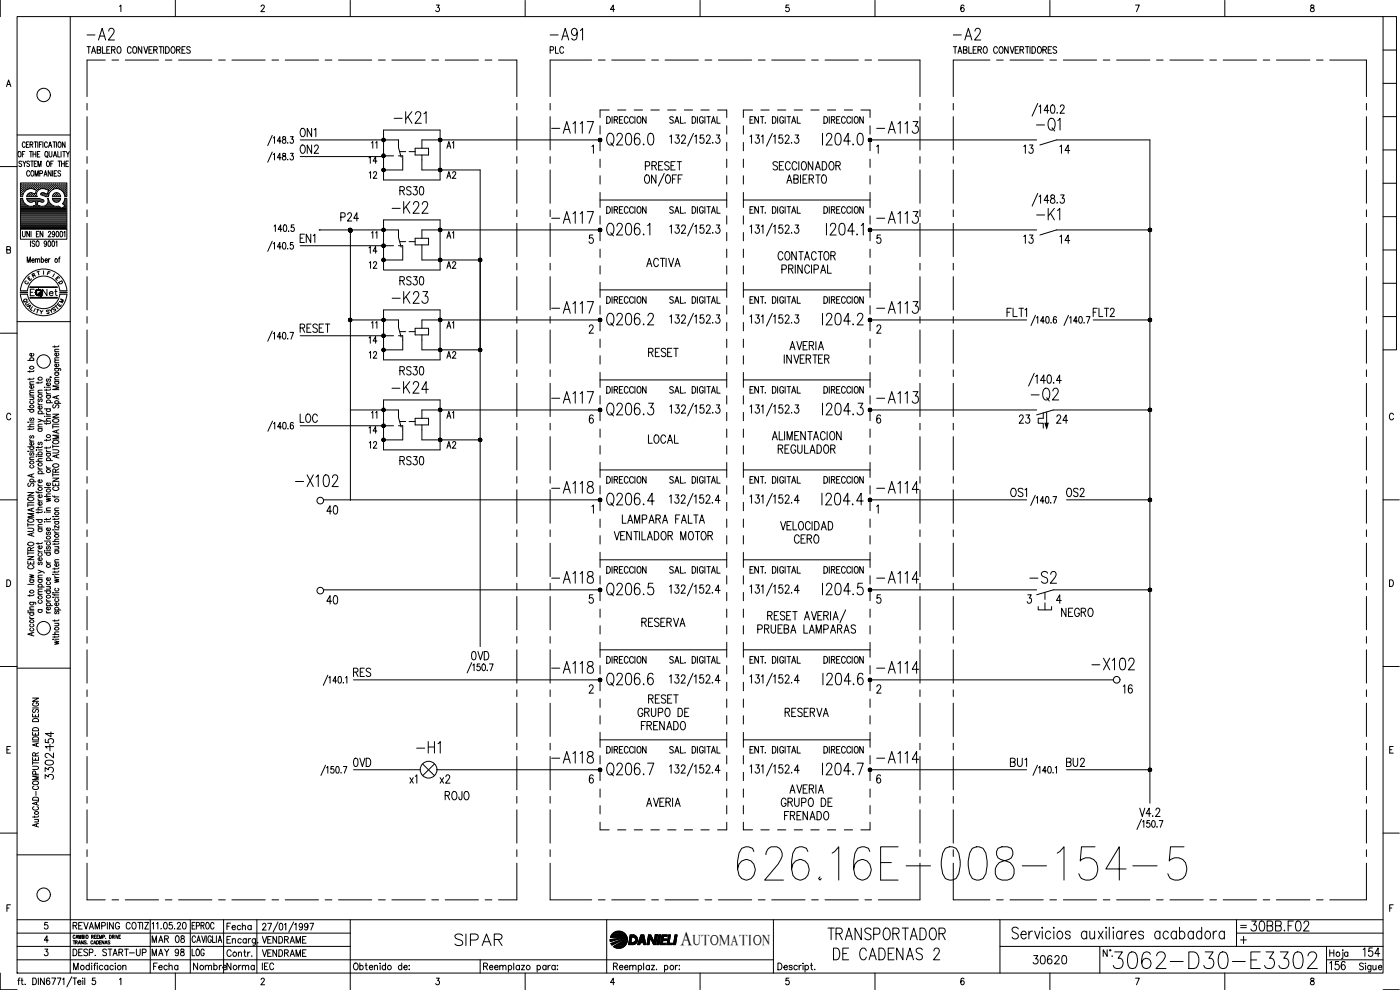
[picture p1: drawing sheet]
<svg xmlns="http://www.w3.org/2000/svg" width="420mm" height="297mm" viewBox="0 0 420 297" stroke-linecap="round" stroke-linejoin="round" font-family="sans-serif">
<defs><g id="words">
<text font-size="15" x="220.1" y="265.3">626.16E-008-154-5</text>
<text font-size="8.8" x="333" y="291.7">3062-D30-E3302</text>
<g font-size="7.5">
<text x="309.7" y="40.6">-Q1</text>
<text x="181" y="45.2">Q206.0</text>
<text x="181" y="99.1">Q206.2</text>
<text x="181" y="125.9">Q206.3</text>
<text x="308.3" y="121.7">-Q2</text>
<text x="181" y="153.1">Q206.4</text>
</g>
<g font-size="7.1">
<text x="25" y="13.4">-A2</text>
<text x="164" y="13.4">-A91</text>
<text x="284.7" y="13.4">-A2</text>
<text x="117.1" y="38.1">-K21</text>
<text x="164.4" y="41.3">-A117</text>
<text x="261.8" y="41.3">-A113</text>
<text x="116.4" y="65.3">-K22</text>
<text x="164.4" y="68.1">-A117</text>
<text x="261.8" y="68.1">-A113</text>
<text x="309.7" y="67.4">-K1</text>
<text x="116.4" y="92.1">-K23</text>
<text x="164.4" y="95.2">-A117</text>
<text x="261.8" y="95.2">-A113</text>
<text x="116.4" y="119.2">-K24</text>
<text x="87.5" y="147.1">-X102</text>
<text x="164.4" y="149.2">-A118</text>
<text x="261.8" y="149.2">-A114</text>
<text x="164.4" y="176.4">-A118</text>
<text x="181" y="179.9">Q206.5</text>
<text x="261.8" y="176.4">-A114</text>
<text x="308" y="176.4">-S2</text>
<text x="164.4" y="203.2">-A118</text>
<text x="261.8" y="203.2">-A114</text>
<text x="326.3" y="202.1">-X102</text>
<text x="123.8" y="227.2">-H1</text>
<text x="164.4" y="230.4">-A118</text>
<text x="181" y="233.9">Q206.7</text>
<text x="261.8" y="230.4">-A114</text>
<text x="135.5" y="285">SIPAR</text>
<text x="247.3" y="283.3">TRANSPORTADOR</text>
<text x="249.1" y="289.3">DE CADENAS 2</text>
</g>
<g font-size="6.6">
<text x="164.4" y="122.1">-A117</text>
<text x="261.8" y="122.1">-A113</text>
<text x="245.5" y="179.6">I204.5</text>
<text x="245.5" y="233.5">I204.7</text>
</g>
<g font-size="6.2">
<text x="130.9" y="236.4">x2</text>
<text x="374.3" y="280.5">30BB.F02</text>
</g>
<text font-size="5.9" x="204.3" y="283.4">A</text>
<g font-size="5.7">
<text x="88.9" y="47.3">ON2</text>
<text x="88.9" y="42.3">ON1</text>
<text x="305.9" y="47.3">13</text>
<text x="316.8" y="47.3">14</text>
<text x="192.6" y="52.2">PRESET</text>
<text x="118.9" y="59.6">RS30</text>
<text x="100.9" y="67.4">P24</text>
<text x="88.9" y="74.1">EN1</text>
<text x="305.9" y="74.1">13</text>
<text x="316.8" y="74.1">14</text>
<text x="232.1" y="79.4">CONTACTOR</text>
<text x="118.9" y="86.8">RS30</text>
<text x="88.9" y="100.9">RESET</text>
<text x="327" y="96.3">FLT2</text>
<text x="118.9" y="113.6">RS30</text>
<text x="193.3" y="108.3">RESET</text>
<text x="88.9" y="128.1">LOC</text>
<text x="304.8" y="128.1">23</text>
<text x="315.7" y="128.1">24</text>
<text x="193.3" y="134.1">LOCAL</text>
<text x="232.5" y="137.2">REGULADOR</text>
<text x="118.9" y="140.8">RS30</text>
<text x="97" y="155.6">40</text>
<text x="302" y="150.3">OS1</text>
<text x="318.9" y="150.3">OS2</text>
<text x="237.1" y="164">CERO</text>
<text x="97" y="182.4">40</text>
<text x="191.6" y="189.1">RESERVA</text>
<text x="226.1" y="191.2">PRUEBA LAMPARAS</text>
<text x="317.5" y="186.3">NEGRO</text>
<text x="140.4" y="199.3">0VD</text>
<text x="104.8" y="204.3">RES</text>
<text x="335.8" y="209.2">16</text>
<text x="190.1" y="216.3">GRUPO DE</text>
<text x="191.2" y="220.1">FRENADO</text>
<text x="234.2" y="216.3">RESERVA</text>
<text x="16.9" y="225.8" transform="rotate(-90 16.9 225.8)">154</text>
<text x="104.8" y="231.1">0VD</text>
<text x="302" y="231.1">BU1</text>
<text x="318.9" y="231.1">BU2</text>
<text x="16.9" y="234.9" transform="rotate(-90 16.9 234.9)">3302-</text>
<text x="132.3" y="241.3">ROJO</text>
<text x="233.2" y="243.1">GRUPO DE</text>
<text x="234.2" y="247.3">FRENADO</text>
<text x="308.7" y="290.3">30620</text>
<text x="397.9" y="292.1">156</text>
<text x="407.8" y="288.2">154</text>
</g>
<g font-size="5.3">
<text x="164" y="17.3">PLC</text>
<text x="109.7" y="54.7">12</text>
<text x="133" y="54.7">A2</text>
<text x="109.4" y="77.3">14</text>
<text x="109.7" y="81.8">12</text>
<text x="133" y="81.8">A2</text>
<text x="109.7" y="108.7">12</text>
<text x="133" y="108.7">A2</text>
<text x="109.4" y="131.2">14</text>
<text x="109.7" y="135.8">12</text>
<text x="133" y="135.8">A2</text>
<text x="125.9" y="236.4" transform="rotate(-90 125.9 236.4)">x1</text>
<text x="44.4" y="284">MAR 08</text>
</g>
<g font-size="4.9">
<text x="136.9" y="45.9" transform="rotate(-90 136.9 45.9)">A1</text>
<text x="109.4" y="50.1">14</text>
<text x="136.9" y="72.7" transform="rotate(-90 136.9 72.7)">A1</text>
<text x="11.6" y="90">Net</text>
<text x="136.9" y="99.8" transform="rotate(-90 136.9 99.8)">A1</text>
<text x="109.4" y="104.1">14</text>
<text x="136.9" y="126.6" transform="rotate(-90 136.9 126.6)">A1</text>
<text x="67" y="280.1">Fecha</text>
<text x="44.4" y="287.9">MAY 98</text>
<text x="56.4" y="287.9">LOG</text>
<text x="44.8" y="292.1">Fecha</text>
<text x="56.8" y="292.1">Nombre</text>
<text x="67" y="292.1">Norma</text>
<text x="77.6" y="292.1">IEC</text>
</g>
<g font-size="4.4">
<text x="113.9" y="45.9" transform="rotate(-90 113.9 45.9)">11</text>
<text x="113.9" y="72.7" transform="rotate(-90 113.9 72.7)">11</text>
<text x="113.9" y="99.8" transform="rotate(-90 113.9 99.8)">11</text>
<text x="113.9" y="126.6" transform="rotate(-90 113.9 126.6)">11</text>
<text x="207.9" y="283.4">UTOMATION</text>
</g>
<g font-size="4">
<text x="6.3" y="86.4">C</text>
<text x="7.1" y="85.4">E</text>
<text x="8.5" y="84.3">R</text>
<text x="15.5" y="85.4">E</text>
<text x="16.2" y="86.4">D</text>
<text x="6.3" y="92.8">U</text>
<text x="7.1" y="93.8">A</text>
<text x="13.4" y="94.9">Y</text>
<text x="14.5" y="94.5">S</text>
<text x="15.2" y="93.8">T</text>
<text x="16.6" y="92.1">M</text>
</g>
<text font-size="3.1" x="371.1" y="279.4">=</text>
</g></defs>
<!-- layer: DCA_A3E2|CART -->
<g fill="none" stroke="#000" stroke-width=".3">
<path d="M.1 .1v4.9M5.1 5h410v287h-410zM21.1 5v287M35.9 1.9l.4-.4v2M52.6 .1v4.9M78.4 2l.3-.5 .5 .1 .1 .3-.2 .7-.8 .9h1.1M105.1 .1v4.9M130.9 1.5h.9l-.4 .8a.6 .6 0 0 1 .4 .9 .6 .6 0 0 1-1-.1M157.6 .1v4.9M184.4 2.8h-1.2l.9-1.3v2M210.1 .1v4.9M236.8 1.5h-.9l-.1 .9a.62 .62 0 0 1 1-.1 .62 .62 0 0 1-.1 .9 .62 .62 0 0 1-.9-.1"/>
<path d="M262.6 .1v4.9M289.3 1.8l-.5-.3a1.17 1.17 0 0 0 .1 2 .56 .56 0 0 0 .5-.5 .56 .56 0 0 0-.4-.6 .56 .56 0 0 0-.7 .4M315.1 .1v4.9M340.8 1.5h1.1l-.8 2M367.6 .1v4.9M393.4 1.6v.6a.72 .72 0 0 1 .9 .4 .72 .72 0 0 1-.3 .9 .64 .64 0 0 1-.8-.7 .64 .64 0 0 1 .9-.5l.2-.3v-.4zM415.1 5h4v100h-4M415.1 15h4M1.9 26l.7-2 .7 2M2.2 25.3h.8M415.1 35h4M415.1 25h4"/>
<path d="M.1 50h5M5.1 40.5h16M5.6 45.5h.1a.86 .86 0 0 1 .6 .8 .86 .86 0 0 1-.6 .8 1.14 1.14 0 0 1-.1-1.6zM6.3 56.8h.1M6.3 56.2h.1M6.3 55.6h.1M6.3 57.5h.1M6.3 58.1h.1M6.3 58.7h.1M6.3 59.7h.4M6.4 57.1h.2M6.4 56.5h.2"/>
<path d="M6.4 55.9h.2M6.4 55.2h.2M6.4 57.8h.2M6.4 58.4h.2M6.5 48.6l-.5-.3-.3 .3v.3a.7 .7 0 0 1 .7 1l-.4 .1-.3-.3M6.5 55.1v.2M6.5 55.8v.2M6.5 56.4v.2M6.5 57.1v.1M6.5 57.7v.2M6.5 58.3v.2M6.7 46.3h.5"/>
<path d="M6.8 59.5h-.7v9.3h14v-9.3h-.7M6.8 56.8h.1M6.8 56.2h.1M6.8 55.6h.1M6.8 57.5h.1M6.8 58.1h.1M6.8 59.5l.4 1.2 1.1 1M6.9 48.3l.4 .8 .5-.8M6.9 55.5v.1M6.9 56.1v.1M6.9 56.8v.1M6.9 57.4v.1"/>
<path d="M6.9 58v.2M7.1 57.1h.1M7.1 56.5h.1M7.1 55.9h.1M7.1 55.2h.1M7.2 55.1v.2M7.2 55.8v.2M7.2 56.4v.2M7.2 57.1v.1M7.3 49.1v.9M7.4 56.8h.2M7.4 56.2h.2"/>
<path d="M7.4 55.6h.2M7.5 45.5h-.8v1.6M7.5 55.5v.1M7.5 56.1v.1M7.5 56.8v.1M7.6 43a.47 .47 0 0 0-.6-.4 .47 .47 0 0 0-.3 .6v.4a.47 .47 0 0 0 .3 .6 .47 .47 0 0 0 .6-.4M7.7 56.5h.2M7.7 55.9h.2M7.7 55.2h.2M7.8 55.1v.2M7.8 55.8v.2M7.8 56.4v.2"/>
<path d="M7.9 43.4h.5M8 59.5h3.7M8 59.5l.3 .7 .5 .4M8 56.8h.1M8 56.2h.2M8 55.6h.2M8.1 55.5v.1M8.1 56.1v.1M8.1 56.8h.1M8.1 59.7h3.7M8.2 58.7h.1M8.3 56.5h.2"/>
<path d="M8.3 55.9h.2M8.3 55.2h.2M8.3 58.4h.2M8.4 55.1v.2M8.4 55.8v.2M8.4 56.4v.2M8.4 58.3v.2M8.7 42.6h-.8v1.6h.8M8.7 56.2h.1M8.7 55.6h.1M8.7 58.7h.1M8.7 58.1h.1"/>
<path d="M8.8 55.5v.1M8.8 56.1v.1M8.8 58.1v.1M8.8 58.7v.1M8.8 48.6a.41 .41 0 0 0-.6-.2 .41 .41 0 0 0 .1 .7l.3 .1a.43 .43 0 0 1 .1 .7 .43 .43 0 0 1-.7-.2M8.8 45.5h.9M8.9 51.6a.47 .47 0 0 0-.6-.4 .47 .47 0 0 0-.3 .6v.4a.47 .47 0 0 0 .3 .7 .47 .47 0 0 0 .6-.4M9 56.5h.1M9 55.9h.1M9 55.2h.1M9 58.4h.1M9 43.4l.7-.1 .1-.6-.8-.1v1.6"/>
<path d="M9.1 55.1v.2M9.1 55.8v.2M9.1 56.4v.1M9.1 58.3v.2M9.2 48.3h.8M9.3 45.5v1.6M9.3 56.2h.2M9.3 55.6h.2M9.3 58.1h.2M9.3 58.7h.2M9.4 55.5v.1M9.4 56.1v.1"/>
<path d="M9.4 58v.2M9.4 58.7v.1M9.4 43.4l.5 .8M9.5 51.3l.1-.1a.86 .86 0 0 1 .6 .8 .86 .86 0 0 1-.6 .9 1.09 1.09 0 0 1-.1-1.6zM9.6 48.3v1.7M9.6 56.5h.2M9.6 55.9h.2M9.6 55.2h.2M9.6 58.4h.2M9.7 57.9l-1 .1-.7 1h3.1M9.7 55.1v.2M9.7 55.8v.2"/>
<path d="M9.7 56.4v.1M9.7 58.3v.2M9.9 46.3h.9M9.9 45.5v1.6M9.9 56.2h.2M9.9 55.6h.2M9.9 58.7h.2M10 56.7l.9 .4-.4 1.1-.9-.3M10 56.7a2.54 2.54 0 0 0-3.2 2.3h-.7v-4.1h14v4.1h-.7a2.49 2.49 0 0 0-3.4-2.2M10 58.2h.1M10 55.5v.1M10 56.1v.1"/>
<path d="M10 58.7v.1M10.2 56.5h.2M10.2 55.9h.2M10.2 55.2h.2M10.2 58.4h.2M10.3 42.6h.8M10.3 49.1h.5M10.3 55.1v.2M10.3 55.8v.2M10.3 56.4v.2M10.3 58.3v.2M10.5 52.9v-1.7l.5 1.7 .5-1.7v1.7"/>
<path d="M10.6 56.8h.2M10.6 56.2h.2M10.6 55.6h.2M10.6 58.7h.2M10.7 42.6v1.6M10.7 55.5v.1M10.7 56.1v.1M10.7 56.8h.1M10.7 58.7v.1M10.7 58.1h.1M10.8 45.5v1.6M10.9 56.5h.1"/>
<path d="M10.9 55.9h.1M10.9 55.2h.1M11 55.1v.2M11 55.8v.2M11 56.4v.2M11 57.1h.1M11 48.3h-.7v1.7h.7M11.2 46.3h.5M11.2 56.8h.2M11.2 56.2h.2M11.2 55.6h.2M11.3 55.5v.1"/>
<path d="M11.3 56.1v.1M11.3 56.8v.1M11.3 42.6v1.6M11.4 50v-1.7l.5 1.7 .4-1.7v1.7M11.5 56.5h.2M11.5 55.9h.2M11.5 55.2h.2M11.6 55.1v.2M11.6 55.8v.2M11.6 56.4v.2M11.7 59.5l.3 .1M11.8 43.4h.5"/>
<path d="M11.9 56.2h.1M11.9 55.6h.1M11.9 52.1l.8-.1v-.7l-.8-.1v1.7M11.9 59.6l1 .3M11.9 55.5v.1M11.9 56.1v.1M12 45.5h-.8v1.6h.8M12.1 56.5h.2M12.1 55.9h.2M12.1 55.2h.2M12.2 55.1v.2M12.2 55.8v.2"/>
<path d="M12.2 56.4v.2M12.3 58.4l1 .4M12.4 57.9l-.2 .3 .2 .2M12.5 56.2h.2M12.5 55.6h.2M12.5 58.1h.2M12.6 42.6h-.8v1.6M12.6 55.5v.1M12.6 56.1v.1M12.6 58v.2M12.8 56.5h.2M12.8 55.9h.2"/>
<path d="M12.8 55.2h.2M12.8 58.4h.2M12.9 42.6v1.6M12.9 55.1v.2M12.9 55.8v.2M12.9 56.4v.1M12.9 58.3v.2M13 59.9l.2 .5-.4 .2M13.1 56.2h.2M13.1 55.6h.2M13.1 58.1h.2M13.2 52.9l.5-1.7 .4 1.7"/>
<path d="M13.2 55.5v.1M13.2 56.1v.1M13.2 58v.2M13.2 57.9h-.8M13.3 58.8l.5 .2M13.4 52.3h.6M13.4 56.5h.2M13.4 55.9h.2M13.4 55.2h.2M13.4 58.4h.2M13.5 55.1v.2M13.5 55.8v.2"/>
<path d="M13.5 56.4v.2M13.5 58.3v.2M13.6 56.8l1 .3-.4 1.1-1-.3M13.6 56.7a1.77 1.77 0 0 0-2 .3 1.77 1.77 0 0 0-.4 2M13.7 45.5h.1a.86 .86 0 0 1 .6 .8 .86 .86 0 0 1-.6 .8 1.2 1.2 0 0 1-.1-1.6zM13.8 56.2h.1M13.8 55.6h.1M13.8 58.7h.1M13.8 55.5v.1M13.8 56.1v.1M13.8 58.7v.1M14 46.8l.4 .5"/>
<path d="M14.1 56.5h.1M14.1 55.9h.1M14.1 55.2h.1M14.1 58.4h.1M14.1 55.1v.2M14.1 55.8v.2M14.1 56.4v.2M14.1 58.3v.2M14.2 48.4l.1-.1a.86 .86 0 0 1 .6 .9 .86 .86 0 0 1-.6 .8 1.14 1.14 0 0 1-.1-1.6zM14.2 43a.47 .47 0 0 0-.6-.4 .47 .47 0 0 0-.3 .6v.4a.47 .47 0 0 0 .3 .6 .47 .47 0 0 0 .6-.4M14.2 59.5h.3M14.2 59.5a1.69 1.69 0 0 1-.3 2 1.69 1.69 0 0 1-2 .3l-.7-.3 .2-1.2 1.4 .4"/>
<path d="M14.4 58.7h.1M14.4 56.8h.2M14.4 56.2h.2M14.4 55.6h.2M14.4 58.1h.2M14.5 55.5v.1M14.5 56.1v.1M14.5 56.8v.1M14.5 58v.2M14.5 59.5l.2 .7M14.5 57.5h.1M14.6 44.2l.4-1.6 .5 1.6"/>
<path d="M14.7 58.2l-.2 .8h-.7M14.7 57.1h.2M14.7 56.5h.2M14.7 55.9h.2M14.7 55.2h.2M14.7 57.8h.1M14.7 45.5v1.1l.4 .5 .4-.3 .1-1.3M14.7 43.7h.6M14.8 55.1v.2M14.8 55.8v.2M14.8 56.4v.2M14.8 57.1v.1"/>
<path d="M14.8 57.7h.1M15 56.8h.2M15 56.2h.2M15 55.6h.2M15.1 55.5v.1M15.1 56.1v.1M15.1 56.8v.1M15.2 49.1h.5M15.3 51.2v1.7l-.8-1.7v1.7M15.3 56.5h.2M15.3 55.9h.2M15.3 55.2h.2"/>
<path d="M15.4 55.1v.2M15.4 55.8v.2M15.4 56.4v.2M15.7 56.2h.1M15.7 55.6h.1M15.7 59.5h2.5M15.7 59.5l.4 .8M15.7 55.5v.1M15.7 56.1v.1M15.7 56.8h.1M15.8 51.2v1.7M15.8 59.7h2.3"/>
<path d="M15.9 42.6h.8M16 56.5h.1M16 55.9h.1M16 55.2h.1M16 48.3h-.8v1.7M16 56.8l-.8 .6-.5 .8M16 47.1l.5-1.6 .5 1.6M16 55.1v.2M16 55.8v.2M16 56.4v.2M16.1 58.2l-.4 .8M16.1 58.2a1.23 1.23 0 0 1 1.3-.3 1.23 1.23 0 0 1 .8 1.1h-2.5"/>
<path d="M16.1 58.4l-.1 .1M16.2 46.6h.6M16.3 52h.4M16.3 42.6v1.6M16.3 56.2h.2M16.3 55.6h.2M16.3 58.7h.2M16.4 55.5v.1M16.4 56.1v.1M16.4 58.1v.1M16.4 58.7v.1M16.4 58.1h.1"/>
<path d="M16.6 56.5h.2M16.6 55.9h.2M16.6 55.2h.2M16.6 58.4h.2M16.7 55.1v.2M16.7 55.8v.2M16.7 56.4v.1M16.7 58.3v.2M16.9 42.6v1.6M16.9 56.2h.2M16.9 55.6h.2M16.9 58.1h.2"/>
<path d="M16.9 58.7h.2M17 51.2h-.7v1.7h.7M17 55.5v.1M17 56.1v.1M17 58v.2M17 58.7v.1M17.2 56.5h.2M17.2 55.9h.2M17.2 55.2h.2M17.2 58.4h.2M17.3 55.1v.2M17.3 55.8v.2"/>
<path d="M17.3 56.4v.1M17.3 58.3v.2M17.4 45.5v1.6h.6M17.4 48.3h.8M17.6 56.2h.1M17.6 55.6h.1M17.6 58.7h.1M17.7 55.5v.1M17.7 56.1v.1M17.7 58.7v.1M17.7 42.6a.86 .86 0 0 1 .7 .8 .86 .86 0 0 1-.7 .8 1.14 1.14 0 0 1 0-1.6zM17.8 48.3v1.7"/>
<path d="M17.9 56.5h.1M17.9 55.9h.1M17.9 55.2h.1M17.9 55.1v.2M17.9 55.8v.2M17.9 56.4v.2M18.2 51.5l-.3-.3-.5 .3 .1 .3 .7 .6-.3 .5-.5-.3M18.2 56.8h.2M18.2 56.2h.2M18.2 55.6h.2M18.2 59.5l-.2 .7-.6 .4M18.3 55.5v.1"/>
<path d="M18.3 56.1v.1M18.3 56.8v.1M18.3 45.5v1.6M18.5 49.1h.8M18.5 48.3v1.7M18.5 56.5h.2M18.5 55.9h.2M18.5 55.2h.2M18.6 57.1h.1M18.6 55.1v.2M18.6 55.8v.2M18.6 56.4v.2"/>
<path d="M18.8 45.5h.8M18.8 56.8h.2M18.8 56.2h.2M18.8 55.6h.2M18.9 57.4l.1 .1M18.9 55.5v.1M18.9 56.1v.1M18.9 56.8v.1M19.1 57.1h.2M19.1 56.5h.2M19.1 55.9h.2M19.1 55.2h.2"/>
<path d="M19.1 57.8h.2M19.2 45.5v1.6M19.2 55.1v.2M19.2 55.8v.2M19.2 56.4v.2M19.2 57.1v.1M19.2 57.7v.2M19.3 48.3v1.7M19.5 59.5l-.2 .8-.5 .8M19.5 56.8h.1M19.5 56.2h.1M19.5 55.6h.1"/>
<path d="M19.5 57.5h.1M19.5 58.1h.1M19.5 42.6v1.6l-.8-1.6v1.6M19.5 58.7h.1M19.5 59.7h.4M19.6 55.5v.1M19.6 56.1v.1M19.6 56.8v.1M19.6 57.4v.1M19.6 58v.2M19.6 58.7v.1M19.8 49.1h.4"/>
<path d="M19.8 57.1h.1M19.8 56.5h.1M19.8 55.9h.1M19.8 55.2h.1M19.8 57.8h.1M19.8 58.4h.1M19.9 55.1v.2M19.9 55.8v.2M19.9 56.4v.2M19.9 57.1v.1M19.9 57.7v.2M19.9 58.3v.2"/>
<path d="M19.9 45.5l.5 .8 .4-.8M20.4 46.3v.8M20.5 48.3h-.7v1.7h.7M415.1 55h4M415.1 45h4M2 75l1-.2 .2-.2-.2-.5-1-.1v2l1.1-.2v-.7l-.3-.1M6.1 68.8v3h14v-3M6.3 64.5h13.6M6.3 64.1h13.6M6.3 63.8h13.6M6.3 63.5h13.6M6.3 63.2h13.6"/>
<path d="M6.3 62.9h13.6M6.3 62.6h12M6.3 62.2h11.6M6.3 61.9h2.3M6.3 61.6h1.6M6.3 61.3h1.2M6.3 60.9h.9M6.3 60.6h.7M6.3 60.3h.6M6.3 60h.4M6.3 64.8h13.6M6.3 65.1h13.6"/>
<path d="M6.3 65.4h13.6M6.3 65.7h13.6M6.3 66h13.6M6.3 66.4h13.6M6.3 66.7h13.6M6.3 67h13.6M6.3 67.3h13.6M6.3 67.6h13.6M6.3 67.9h13.6M6.3 68.3h13.6M6.3 68.6h13.6M6.7 69.4v1.2l.4 .5 .5-.5v-1.2"/>
<path d="M8.2 78.7v-1.6l.4 1.6 .5-1.6v1.6M8.3 60h4.4M8.3 61.7l1 .2 .7-.1M8.6 60.3h1.6M8.8 60.6h.9M8.8 69.4v1.7l-.8-1.7v1.7M9.1 72.3v1.6M9.3 69.4v1.7M9.6 78.1h.7l-.1-.4a.46 .46 0 0 0-.6 .5 .46 .46 0 0 0 .7 .3M9.6 60.6l.9-.3 .3 1.2-.8 .3M9.9 61.9h2.1M10.5 72.5l-.3-.2-.6 .2 .1 .4 .6 .3 .2 .5-.3 .2-.6-.2"/>
<path d="M10.6 78l.3-.4 .3 .1 .1 1M10.6 77.6v1.1M10.7 60.3h.6M10.8 60.6h.5M10.8 60.9h.4M10.8 61.6h.4M10.9 61.3h.2M10.9 70.2h.5M11 72.4l.2-.1a.88 .88 0 0 1 .5 .8 .88 .88 0 0 1-.5 .8 1.09 1.09 0 0 1-.2-1.5zM11.3 78l.3-.4 .3 .1v1M11.7 69.4h-.8v1.7h.8M11.8 60.3h1.3"/>
<path d="M12.4 77.9l.1-.2a.49 .49 0 0 1 .6 .5 .49 .49 0 0 1-.6 .5l-.1-.2M12.4 77.1v1.6M12.9 69.4v1.7l-.9-1.7v1.7M13.4 61.9h2.9M13.5 78.1h.7l-.1-.4a.5 .5 0 0 0-.6 .5 .5 .5 0 0 0 .6 .5l.1-.2M13.9 61.6h1.7M14 72.8l-.2 .4a.45 .45 0 0 1-.6-.4 .45 .45 0 0 1 .6-.4l.1 1.2-.3 .3-.3-.2M14.2 61.3h1M14.4 60.9h.5M14.5 60.6h.2M14.5 69.8l.2-.4h.3l.2 .5-.8 1.2h.9M14.5 60.3h.1"/>
<path d="M14.6 72.4l.1-.1a.92 .92 0 0 1 .5 .8 .92 .92 0 0 1-.5 .8l-.3-.3zM14.6 77.6v1.1M14.7 60.3l.5 .8 .8 .6M15 77.6l-.3 .1-.1 .4M15.7 72.4l.2-.1a.96 .96 0 0 1 0 1.6l-.3-.3zM16 60h1.9M16 61.7l.6 .2a1.45 1.45 0 0 1 1.8 .6l1.1-.6M16.1 60.3l.4 .3M16.3 60.3h1.4M16.4 70l-.2 .3a.45 .45 0 0 1-.6-.4 .45 .45 0 0 1 .6-.4l.1 1.3-.3 .3-.3-.2M16.5 60.6h.9M16.8 72.6l.3-.3v1.6"/>
<path d="M17 69.5l.2-.1a.96 .96 0 0 1 0 1.7l-.4-.8zM17.6 77.6h.4M18 77.1l-.3 .3v1.3M18.2 69.5l.1-.1a.92 .92 0 0 1 .5 .8 .92 .92 0 0 1-.5 .9l-.3-.3zM18.5 62.6h1.4M18.7 61.1l.8 .7M19 60.9h.9M19 62.2h.9M19 61.3h.9M19.2 69.8l.3-.4v1.7M19.2 60.6h.7M19.3 60.3h.6"/>
<path d="M19.4 61.6h.5M19.5 60h.4M19.6 61.9h.3M415.1 75h4M415.1 65h4M.1 100h5M5.1 96.5h16M6.1 87.7v.1h2.1v-.1M6.1 87.2a7 7 0 0 1 7-6.5 7 7 0 0 1 7 6.5M6.1 88.2a7 7 0 0 0 7 6.5 7 7 0 0 0 7-6.5M8.2 87.2a4.9 4.9 0 0 1 4.9-4.4 4.9 4.9 0 0 1 4.9 4.4M8.2 88.2a4.9 4.9 0 0 0 4.9 4.4 4.9 4.9 0 0 0 4.9-4.4"/>
<path d="M9 86.1h8.2v.2h-8.2M9 89.2h8.2v.2h-8.2zM9.1 86.2h8M9.1 89.4h8M10.3 86.8h-1.2v1.9M11 92.8l.7 .2M13.1 81.3v1M415.1 95h4M415.1 85h4M8.3 108.1h1.9M8.9 111.2v.5M8.9 113.5v.5"/>
<path d="M8.9 119.1h1.3M8.9 118.6h1.3M8.9 115.3h1.3M9 110.1a.54 .54 0 0 1 .8-.2 .54 .54 0 0 1 .1 .8l-.9-.1zM9.2 108.1a.57 .57 0 0 1 .3-.9 .57 .57 0 0 1 .7 .7l-.3 .2M9.8 119.1l.4 .4-.2 .3-1.1 .1M9.9 115.7l.1 .2a.52 .52 0 0 1-.5 .6 .52 .52 0 0 1-.4-.7l.3-.1v.8M9.9 106l.1 .2a.51 .51 0 0 1-.5 .6 .51 .51 0 0 1-.4-.7l.3-.1v.8M10.2 117.8l-1.2 .1-.1 .3 .4 .4M10.2 117.1h-1.2l-.1 .4 .4 .3M10.2 114.5l-1.2 .1-.1 .3 .4 .4M10.2 113.4l-.4 .4h-1.5"/>
<path d="M10.2 111.2l-.2 .2-1.7 .1M11.4 114.6v.5M11.4 117.9h1.3M11.7 119.7l-.3 .3 .3 .5 .4-.8h.5l.1 .5-.3 .3M12.7 117.1l-1.2 .1-.1 .3 .4 .4M12.7 114.5l-.4 .4h-1.5M13.3 116.2h.2zM13.9 117.6l.1 .4 .4 .2M13.9 116.8v.4M13.9 118.7h1.3M13.9 118.2h1.3M13.9 116.2h1.3"/>
<path d="M14.2 118.7l-.2 .1a.55 .55 0 0 0 .5 .7 .55 .55 0 0 0 .6-.7l-.2-.1M14.2 113.7l-.3 .2 .3 .6 .4-.8h.5l.1 .5-.3 .3M14.9 114.9l.2 .1a.54 .54 0 0 1-.5 .7 .54 .54 0 0 1-.5-.7l.3-.1v.8M15.1 113.1v.2v-.2l.4 .2M15.2 116.7l-.1 .3h-1.8M16.4 110.6h1.7l.1 .6M16.4 103.7v.6M16.4 114.5h1.3M16.4 114h1.3M16.4 111.8h1.3M16.4 108.8h1.3M16.4 105.5h1.3"/>
<path d="M16.7 114.5l-.2 .1a.55 .55 0 0 0 .5 .7 .55 .55 0 0 0 .6-.7l-.2-.1M16.7 111.8l-.2 .2a.55 .55 0 0 0 .5 .7 .55 .55 0 0 0 .6-.7l-.2-.2M16.7 110.6l-.2 .1a.55 .55 0 0 0 .5 .7 .55 .55 0 0 0 .6-.7l-.2-.1M17 118.9v.6M17.4 109.2l.2 .2a.52 .52 0 0 1-.5 .7 .52 .52 0 0 1-.5-.8l.3-.1v.9M17.4 105.9l.2 .2a.54 .54 0 0 1-.6 .7 .54 .54 0 0 1-.4-.8l.3-.1v.9M17.7 118.6l-1.9 .6 1.9 .5M17.7 115.8h-1.9l1.9 .6-1.9 .5h1.9M17.7 113.2l-1.2 .1-.1 .4 .4 .3M17.7 108.1h-1.2l-.1 .4 .4 .3M17.7 107.3l-1.2 .1-.1 .3 .4 .4M17.7 104.8h-1.2l-.1 .4 .4 .3"/>
<path d="M17.7 103.7l-.4 .3h-1.5M3.2 124.4a.63 .63 0 0 0-.7-.4 .63 .63 0 0 0-.5 .7v.5a.63 .63 0 0 0 .5 .8 .63 .63 0 0 0 .7-.5M8.3 135.4h.2zM8.3 126.6h.2zM8.3 128h1.9M8.3 134.1h1.9M8.3 122.9h1.9M8.9 131.8l.1 .4 .4 .2M8.9 128.5v.5M8.9 137.9h1.3M8.9 135.4h1.3M8.9 132.4h1.3"/>
<path d="M8.9 126.6h1.3M9 138.5a.53 .53 0 0 1 .8-.2 .53 .53 0 0 1 .1 .8h-.7l-.3-.2zM9 121.7a.56 .56 0 0 1 .7-.2 .56 .56 0 0 1 .3 .7 .56 .56 0 0 1-.7 .2 .56 .56 0 0 1-.3-.7zM9.2 139.6l-.2 .2a.53 .53 0 0 0 .5 .7 .53 .53 0 0 0 .5-.7l-.1-.2M9.2 135.8l-.3 .3 .1 .5h.4l.2-.7 .3-.1 .3 .3-.3 .5M9.2 134.1l-.2 .1a.53 .53 0 0 0 .5 .7 .53 .53 0 0 0 .5-.7l-.1-.1M9.2 130.7l-.3 .3 .1 .4h.4l.2-.6 .3-.1 .3 .3-.3 .5M9.2 125.4l-.3 .3 .1 .4h.4l.2-.6 .3-.1 .3 .3-.3 .5M9.2 122.9l-.2 .1a.53 .53 0 0 0 .5 .7 .53 .53 0 0 0 .5-.7l-.1-.1M9.2 120.3a.57 .57 0 0 0 .3 .9 .57 .57 0 0 0 .7-.6l-.3-.3M9.9 132.8l.1 .1a.52 .52 0 0 1-.5 .7 .52 .52 0 0 1-.4-.8h.3v.8M10.2 137.1l-1.2 .1-.1 .4 .4 .3"/>
<path d="M10.2 128.5l-.4 .3h-1.5M10.2 127.3l-1.2 .1-.1 .3 .4 .3M10.8 137h.2zM10.8 135h.2zM10.8 138.4h1.9M10.8 136.5h1.9M11.4 125.8l1.3 .4-1.3 .4M11.4 120.8l.1 .4 .4 .2M11.4 134v.5M11.4 137h1.3M11.4 135h1.3M11.4 128.6h1.3"/>
<path d="M11.4 128.1h1.3M11.4 124.1h1.9M11.4 121.4h1.3M11.7 136.5a.51 .51 0 0 1 0-.8 .51 .51 0 0 1 .7 0 .51 .51 0 0 1 0 .8M11.7 132.7l-.3 .3 .3 .5 .4-.8h.5l.1 .5-.3 .3M11.7 128.6a.57 .57 0 0 0 .2 .9 .57 .57 0 0 0 .8-.6l-.3-.3M11.7 124.1a.51 .51 0 0 1 0-.7 .51 .51 0 0 1 .7 0 .51 .51 0 0 1 0 .7M12.4 121.9l.2 .1a.54 .54 0 0 1-.6 .8 .54 .54 0 0 1-.4-.9h.3v.9M12.7 137.6l-1.2 .1-.1 .3 .4 .4M12.7 133.9l-.4 .4h-1.5M12.7 127.3h-1.2l-.1 .4 .4 .4M12.7 126.2l.5 .2 .1 .3"/>
<path d="M13.3 124.9h.2zM13.3 126.4h1.9M13.3 122.7h1.9M13.9 139.9l.1 .3 .4 .2M13.9 135l.1 .3 .4 .2M13.9 123.9l.1 .3 .4 .2M13.9 126.8v.5M13.9 131.8v.5M13.9 134.1v.5M13.9 138.2h1.8M13.9 136h1.3M13.9 135.5h1.3"/>
<path d="M13.9 124.9h1.3M13.9 124.4h1.3M13.9 120.8h1.8M14.2 138.2l-.2-.1a.56 .56 0 0 1 .5-.8 .56 .56 0 0 1 .6 .8l-.2 .1M14.2 136l-.2 .2a.56 .56 0 0 0 .5 .7 .56 .56 0 0 0 .6-.7l-.2-.2M14.2 122.7l-.2 .1a.55 .55 0 0 0 .5 .7 .55 .55 0 0 0 .6-.7l-.2-.1M14.2 120.8l-.2-.1a.56 .56 0 0 1 .5-.7 .56 .56 0 0 1 .6 .7l-.2 .1M15.2 134.1l-.1 .3h-1.8M15.2 131.7l-.4 .4h-1.5M15.2 126.7l-.4 .4h-1.5M15.2 125.5l-1.2 .1-.1 .4 .4 .4M15.8 134.9h1.3l.6 .5-.1 .3-.5 .2h-1.3"/>
<path d="M15.8 124.3h1.9l-1.9 .9h1.9M15.8 128h1.9M15.8 127.5v1M15.8 133.5v.9M15.8 133.9h1.9M15.8 127.3h1.9M15.9 139.4a1.03 1.03 0 0 1 1.8 .4 1.01 1.01 0 0 1-1 .5 1.01 1.01 0 0 1-.9-.7zM15.9 132.4a1.03 1.03 0 0 1 1.8 .3 1.01 1.01 0 0 1-1 .5 1.01 1.01 0 0 1-.9-.7zM15.9 125.9a1.06 1.06 0 0 1 1.8 .4 1.01 1.01 0 0 1-1 .5 1.01 1.01 0 0 1-.9-.7zM16.1 121.4l-.3 .4 .3 .6 .4-.1 .3-.7h.8l.1 .5-.3 .3M16.4 121h1.8M16.7 121l-.2-.1a.55 .55 0 0 1 .5-.7 .55 .55 0 0 1 .6 .7l-.2 .1"/>
<path d="M17 129.1v.7M17 136.6v.6M17.7 136.3l-1.9 .6 1.9 .5M17.7 130.6h-1.9l1.9 .5-1.9 .6h1.9M17.7 128.9l-1.9 .6 1.9 .5M418.2 124.4a.63 .63 0 0 0-.8-.4 .63 .63 0 0 0-.4 .7v.5a.63 .63 0 0 0 .4 .8 .63 .63 0 0 0 .8-.5M.1 150h5M8.3 158.5h1.3l.6 .4-.6 .6h-1.3M8.3 147.8h1.9l-1.9 .9h1.9M8.3 151.1v.9M8.3 157v.9M8.3 157.5h1.9"/>
<path d="M8.3 151.5h1.9M8.3 150.8h1.9M8.4 155.9a1.06 1.06 0 0 1 1.8 .4 1.01 1.01 0 0 1-1 .4 1.01 1.01 0 0 1-.9-.7zM8.4 149.4a1.06 1.06 0 0 1 1.8 .4 1 1 0 0 1-1 .5 1 1 0 0 1-.9-.8zM8.6 145l-.3 .3 .3 .7 .4-.2 .3-.6a.51 .51 0 0 1 .8-.1 .51 .51 0 0 1-.2 .9M8.9 144.6h1.9M9.2 144.6a.57 .57 0 0 1 .3-1 .57 .57 0 0 1 .7 .7l-.3 .3M9.5 142.4v.7M9.5 152.6v.7M10.2 159.8l-1.9 .6 1.9 .5M10.2 154.1h-1.9l1.9 .5-1.9 .6h1.9M10.2 152.4l-1.9 .6 1.9 .5"/>
<path d="M10.2 142.1l-1.9 .6 1.9 .5M10.8 147.4l.4 .4h1.5M10.8 155.9h1.9M10.8 153h1.9M11.4 149.7l.1 .4 .4 .2M11.4 145.2l.1 .4 .4 .2M11.4 140.2l.1 .3 .4 .2M11.4 147.5v.5M11.4 153.5v.5M11.4 158.7h1.3M11.4 158.1h1.3M11.4 150.3h1.3"/>
<path d="M11.4 145.8h1.3M11.4 142.1h1.9M11.4 140.7h1.3M11.7 158.7a.51 .51 0 0 0 0 .7 .51 .51 0 0 0 .7 0 .51 .51 0 0 0 0-.7M11.7 155.9a.51 .51 0 0 0 0 .7 .51 .51 0 0 0 .7 0 .51 .51 0 0 0 0-.7M11.7 142.1a.51 .51 0 0 1 0-.7 .51 .51 0 0 1 .7 0 .51 .51 0 0 1 0 .7M12.4 150.7a.56 .56 0 0 1-.3 1 .56 .56 0 0 1-.7-.7l.5-.3v.9M12.4 148.4l.2 .2a.54 .54 0 0 1-.6 .8 .54 .54 0 0 1-.4-.9l.3-.1v.9M12.4 144a.56 .56 0 0 1-.3 .9 .56 .56 0 0 1-.7-.6l.5-.3v.8M12.7 157.3l-1.2 .1-.1 .4 .4 .3M12.7 153.4l-.4 .4h-1.5M12.7 152.2l-1.2 .1-.1 .3 .4 .4"/>
<path d="M13.3 156.5h.2zM13.3 153.7h.2zM13.3 149h1.9M13.3 146.3h1.9M13.9 149.4l1.3 .3-1.3 .2 1.3 .3-1.3 .3M13.9 156.5h1.3M13.9 155.6v.5M13.9 153.7h1.3M13.9 153.2h1.3M13.9 140.4h1.3M14 146.9a.54 .54 0 0 1 .8-.1 .54 .54 0 0 1 .1 .8h-.7l-.3-.3zM14 141.1a.54 .54 0 0 1 .8-.2 .54 .54 0 0 1 .1 .8h-.7l-.3-.3z"/>
<path d="M14.2 159.6l-.3 .3 .3 .5 .4-.7h.5l.1 .4-.3 .3M14.9 158.4l.2 .1a.53 .53 0 0 1-.6 .7 .53 .53 0 0 1-.4-.8h.3v.8M14.9 144.9l.2 .1a.54 .54 0 0 1-.6 .8 .54 .54 0 0 1-.4-.9h.3v.8M15.2 155.5l-.4 .4h-1.5M15.2 152.4l-1.2 .1-.1 .3 .4 .4M15.2 148.2h-1.2l-.1 .4 .4 .4M15.8 158.9h.2zM15.8 155h.2zM15.8 148.7l.4 .4h1.5M15.8 144.8v.9h1.9v-.9M15.8 143.5h1.9l-1.9 .9h1.9M15.8 142.4h1.9"/>
<path d="M15.8 141.9v1M16.3 146.1a.54 .54 0 0 0-.5 .7 .54 .54 0 0 0 .7 .4h.4a.55 .55 0 0 0 .7-.4 .55 .55 0 0 0-.4-.7M16.4 159.4l.1 .3 .4 .2M16.4 156.5h1.3M16.4 153.2h1.3M16.4 148.8v.5M16.4 155.5v.5M16.4 159.9h1.3M16.4 158.9h1.3M16.4 155h1.3M16.5 153.8a.53 .53 0 0 1 .8-.2 .53 .53 0 0 1 .1 .8h-.7l-.3-.2zM16.7 156.5a.57 .57 0 0 0 .3 .9 .57 .57 0 0 0 .7-.7l-.3-.2"/>
<path d="M16.7 141.7l-.1-.8-.6-.1-.2 .9h1.9M16.7 145.2v.5M17.7 157.7v.8l-1.3-.8v.8M17.7 155.5l-.4 .3h-1.5M17.7 152.4l-1.2 .1-.1 .4 .4 .3M17.7 140.7l-1 .5M415.1 150h4.8M2 174a1.01 1.01 0 0 1 1.2 1 1.01 1.01 0 0 1-1.2 1zM8.3 168.3v.9h1.9v-.9M8.3 167h1.9l-1.9 .9h1.9M8.3 175.3h1.9M8.3 165.9h1.9"/>
<path d="M8.3 165.5v.9M8.4 162.9a1.06 1.06 0 0 1 1.8 .5 1 1 0 0 1-1 .4 1 1 0 0 1-.9-.7zM8.8 169.7a.53 .53 0 0 0-.5 .6 .53 .53 0 0 0 .7 .4h.4a.53 .53 0 0 0 .8-.4 .53 .53 0 0 0-.5-.6M8.9 172.4l1.3 .3-1.3 .3 1.3 .2-1.3 .3M8.9 178.4v.5M8.9 174h1.3M9.2 177.1a.51 .51 0 0 1 .8 .1 .51 .51 0 0 1-.4 .8l-.7-.4zM9.2 174l-.2 .1a.53 .53 0 0 0 .5 .7 .53 .53 0 0 0 .5-.7l-.1-.1M9.2 165.2l-.1-.8h-.7l-.1 .8h1.9M9.2 168.7v.5M9.5 160v.7M10.2 178.4l-.4 .3h-1.5"/>
<path d="M10.2 164.2l-1 .5M11.4 171.1l1.3 .4-1.3 .4M11.4 165l.1 .4 .4 .2M11.4 178.3h1.3M11.4 176.1h1.9M11.4 173.9h1.3M11.4 173.4h1.3M11.4 165.6h1.3M11.4 162.8v.6M11.7 176.1a.58 .58 0 0 1 .3-.9 .58 .58 0 0 1 .7 .7l-.3 .2M11.7 173.9a.51 .51 0 0 0 0 .7 .51 .51 0 0 0 .7 0 .51 .51 0 0 0 0-.7M11.7 168.6l-.3 .3 .3 .5 .4-.7h.5l.1 .4-.3 .3"/>
<path d="M11.7 166a.51 .51 0 0 0 0 .8 .51 .51 0 0 0 .7 0 .51 .51 0 0 0 0-.8M12.4 167.3l.2 .2a.54 .54 0 0 1-.6 .7 .54 .54 0 0 1-.4-.8l.3-.1v.9M12.4 163.8l.2 .1a.55 .55 0 0 1-.5 .8 .55 .55 0 0 1-.5-.8l.3-.1v.9M12.7 177.5l-1.2 .1-.1 .4 .4 .3M12.7 176.7l-1.2 .1-.1 .4 .4 .3M12.7 172.6l-1.2 .1-.1 .3 .4 .4M12.7 171.5l.5 .2 .1 .3M12.7 162.8l-.1 .3h-1.8M13.3 165.3h.2zM13.3 177.3h1.9M13.3 165.8h1.9M13.3 162.3h1.9"/>
<path d="M13.9 179.8l.1 .4 .4 .2M13.9 168.3l.1 .4 .4 .2M13.9 176h1.3M13.9 168.9h1.3M13.9 165.3h1.3M14 178.8a.54 .54 0 0 1 .8-.2 .54 .54 0 0 1 .1 .8h-.7l-.3-.3zM14.2 177.3l-.2 .1a.56 .56 0 0 0 .5 .7 .56 .56 0 0 0 .6-.7l-.2-.1M14.2 174.6l-.2 .1a.56 .56 0 0 0 .5 .8 .56 .56 0 0 0 .6-.8l-.2-.1M14.2 169.4l.9 .2a.52 .52 0 0 1-.6 .7 .52 .52 0 0 1-.3-.9zM14.2 165.8a.57 .57 0 0 0 .3 1 .57 .57 0 0 0 .7-.7l-.3-.3M14.2 164l-.3 .3 .3 .5 .4-.7h.5l.1 .4-.3 .3M14.2 162.7a.52 .52 0 0 0 .3 .9 .52 .52 0 0 0 .6-.7l-.2-.2"/>
<path d="M14.8 176l.4 .4-.1 .3-1.2 .1M14.9 173.3l.2 .2a.54 .54 0 0 1-.5 .7 .54 .54 0 0 1-.5-.8l.3-.1v.9M15.8 178.2l.4 .3h1.5M15.8 172.3h.2zM15.8 162.5h1.9M15.9 179.1v.2zM15.9 177.9h.1M16.4 173.7l1.3 .3-1.3 .2 1.3 .3-1.3 .3M16.4 172.7l.1 .4 .4 .2M16.4 165.3h1.3M16.4 163v.5M16.4 170.4v.5"/>
<path d="M16.4 171.4v.5M16.4 178.2v.5M16.4 179.2h1.3M16.4 177.8h1.3M16.4 173.3h1.3M16.4 172.3h1.3M16.4 168.7h1.3M16.4 164h1.3M16.7 179.6l-.2 .2a.56 .56 0 0 0 .5 .7 .56 .56 0 0 0 .6-.7l-.2-.2M16.7 176.5a.57 .57 0 0 0 .3 .9 .57 .57 0 0 0 .7-.6l-.3-.3M16.7 165.3l-.2 .1a.56 .56 0 0 0 .5 .7 .56 .56 0 0 0 .6-.7l-.2-.1M17.3 164l.4 .4-.1 .3-1.2 .1"/>
<path d="M17.4 169.1l.2 .1a.53 .53 0 0 1-.6 .7 .53 .53 0 0 1-.4-.8h.3v.8M17.7 171.3l-.4 .3h-1.5M17.7 170.3l-.4 .4h-1.5M17.7 167.9l-1.2 .1-.1 .3 .4 .4M17.7 162.9l-.1 .3-1.8 .1M17.7 161.8h-1.2l-.1 .4 .4 .3M417 174a1.01 1.01 0 0 1 1.2 1 1.01 1.01 0 0 1-1.2 1zM.1 200h5M8.3 183.3h.2zM8.3 183.8h1.9M8.9 185l.1 .4 .4 .2M8.9 180.7h1.7l.1 .6"/>
<path d="M8.9 185.6h1.3M8.9 183.3h1.3M8.9 182.8h1.3M9.2 188.5l-.2 .2a.53 .53 0 0 0 .5 .6 .53 .53 0 0 0 .5-.6l-.1-.2M9.2 187.3l-.2 .1a.54 .54 0 0 0 .5 .7 .54 .54 0 0 0 .5-.7l-.1-.1M9.2 183.8l-.2 .2a.54 .54 0 0 0 .5 .7 .54 .54 0 0 0 .5-.7l-.1-.2M9.2 180.7a.57 .57 0 0 0 .3 .9 .57 .57 0 0 0 .7-.6l-.3-.3M9.5 189.9v.8M10.2 189.7l-1.9 .6 1.9 .5M10.2 182.1h-1.2l-.1 .4 .4 .3M11.4 182.9h1.3M11.7 182.9a.51 .51 0 0 0 0 .7 .51 .51 0 0 0 .7 0 .51 .51 0 0 0 0-.7"/>
<path d="M11.7 180.2a.51 .51 0 0 0 0 .7 .51 .51 0 0 0 .7 0 .51 .51 0 0 0 0-.7M13.9 183.3l.1 .4 .4 .2M13.9 183.9h1.3M13.9 181.7h1.8M13.9 180.4h1.3M14.2 181.7a.52 .52 0 0 1 .3-.8 .52 .52 0 0 1 .6 .7l-.2 .1M14.9 182.1l.2 .2a.54 .54 0 0 1-.6 .7 .54 .54 0 0 1-.4-.8l.3-.1v.9M15.8 190.4h1.9M15.9 191.7v.2zM16.4 192.3l1.3 .3-1.3 .2 1.3 .3-1.3 .3M16.4 191.8h1.3M16.4 186v.5"/>
<path d="M16.4 190.8v.5M16.4 187h1.3M16.4 183h1.8M16.5 188.4a.54 .54 0 0 1 .8-.2 .54 .54 0 0 1 .1 .8h-.7l-.3-.3zM16.7 183.4l-.3 .3 .3 .5 .4-.7h.5l.1 .4-.3 .3M16.7 183l-.2-.1a.55 .55 0 0 1 .5-.7 .55 .55 0 0 1 .6 .7l-.2 .1M17.3 187l.4 .4-.1 .3h-1.2M17.4 180.9l.2 .1a.53 .53 0 0 1-.6 .7 .53 .53 0 0 1-.4-.7l.3-.1v.8M17.7 190.8l-.4 .3h-1.5M17.7 189.6l-1.2 .1-.1 .3 .4 .4M17.7 185.9l-.4 .4h-1.5M415.1 200h4.8"/>
<path d="M5.1 200.5h16M2.1 224.9h.6M3.1 224h-1v2h1M417.1 224.9h.6M418.1 224h-1v2h1M.1 250h5M5.1 256.5h16M415.1 250h4.8M2.1 272.4h.6M3.1 271.5h-1v2M5.1 276h410M5.1 280h100"/>
<path d="M45.1 276v16M57.1 276v16M67.1 276v16M77.1 276v16M105.1 276v21M182.1 276v16M184 280h3.4M184.2 279.9h3M184.4 279.7h2.6M184.7 279.6h2M185.1 279.5h1.2M232.1 276v16"/>
<path d="M300.1 276v16M371.1 280h44M371.1 276v8M417.1 272.4h.6M418.1 271.5h-1v2M.1 292v5h5M5.1 284h100M5.1 288h227M5.3 294.1h.6M6 293.4l-.3 .1-.1 .3v1.6M6.3 294.1h.6M6.6 293.4v1.6v.3l.4 .1"/>
<path d="M7.5 295.3h.1M9.8 293.4a1 1 0 0 1 1.1 1 1 1 0 0 1-1.1 1zM11.5 293.4v2M13.3 293.4v2l-1.2-2v2M14.9 293.7l-.3-.3a1.1 1.1 0 0 0-.7 1 1.1 1.1 0 0 0 .6 1 .56 .56 0 0 0 .5-.5 .56 .56 0 0 0-.5-.6 .56 .56 0 0 0-.6 .5M15.5 293.4h1.2l-.8 2M17.2 293.4h1.1l-.8 2M18.8 293.8l.4-.4v2M21.5 293.1l-1.4 3M21.9 293.4h1.1M22.4 293.4v2M23.3 294.7h1l-.1-.4a.57 .57 0 0 0-.8 .1 .57 .57 0 0 0 .1 .8 .57 .57 0 0 0 .8-.1"/>
<path d="M24.8 293.4v.2zM24.8 294.1v1.3M25.4 293.4v2M28.6 293.4h-.8l-.1 .9a.63 .63 0 0 1 .9 0 .63 .63 0 0 1-.1 .9 .63 .63 0 0 1-.9-.2M35.9 293.9l.4-.4v2M52.6 292v5M78.4 293.9l.1-.3a.54 .54 0 0 1 .8 .1 .54 .54 0 0 1-.2 .8l-.8 1h1.1M130.9 293.5h.9l-.4 .7a.6 .6 0 0 1 .4 1 .6 .6 0 0 1-1-.1M144.1 288v4M157.6 292v5M183.1 282.1h1.3M183.1 282h1.8"/>
<path d="M183.1 281.9l3-.4 .2 .2-3.2 .8zM183.1 282.4h.3M183.1 282.3h.8M183.2 281.2h4.7M183.2 281.9h2.2M183.3 281.1h4.8M183.3 281h4.8M183.3 283.1l.3 .4M183.3 283.1l3.3-1.2 .1 .2-3.1 1.5M183.3 283.1h1.4M183.4 280.8h4.6M183.4 280.7h4.6"/>
<path d="M183.4 283.2h1M183.5 280.5h4.4M183.5 283.4h.6M183.6 283.5h.2M183.6 280.4h4.1M183.6 283h1.3M183.7 280.3h4M183.7 280.2a2.6 2.6 0 0 1 4.5 1l-2.1 .2-.2-.2h-2.7zM183.9 280.1h3.6M184 282.8h1.2M184.1 284h3.2M184.2 281.8h1.7"/>
<path d="M184.2 283.9h3.3M184.3 284.2h2.8M184.4 282.7h1.1M184.4 294.8h-1.2l.9-1.3v2M184.4 283.8h3.2M184.5 284.3h2.4M184.7 283.6h3M184.8 282.6h1M184.9 284.5h1.6M184.9 283.5h2.9M185.2 282.4h.9M185.2 283.4h2.7"/>
<path d="M185.2 281.6h1M185.4 283.2h2.6M185.5 282.3h.8M185.6 283.1h2.4M185.8 283h2.3M185.9 282.1h.7M186.1 281.3h.7M186.1 282.8h2.1M186.3 282h.3M186.4 282.7h1.8M186.4 281.7l1.1-.2-.9 .3zM186.4 281.8h.5"/>
<path d="M186.6 282.6h1.6M186.6 281.6h.6M186.8 282.4h1.5M186.9 282.1h1.4M187 282.3h1.3M187 282h1.3M187.1 281.3h.3M187.1 281.5h.3M187.3 281.9h1M187.6 281.8h.7M187.7 281.5h.6M187.8 281.6h.5"/>
<path d="M188.2 281.3a2.62 2.62 0 0 1-1.1 2.8 2.62 2.62 0 0 1-3-.1l2.9-1.7-.2-.2 1.3-.8M188.6 283.4h1.8M188.7 283.1h2.1M188.7 283.2h2M188.7 282.8h2.4M188.7 283h2.3M188.8 282.7h.6M188.8 282.6h.6M188.8 282.4h.6M188.8 282.3h.6M188.8 282.1h.6M188.9 282h.5"/>
<path d="M188.9 281.9h.6M188.9 281.8h.6M188.9 281.6h.6M189 281.5h.6M189 281.3h.6M189 281.2h1.1a.78 .78 0 0 1 .7 .7 .78 .78 0 0 1-.7 .8M189 281.1h2.1M189.1 281h1.8M189.1 280.8h1.7M189.1 280.7h1.5M189.1 280.5h1.2M189.1 280.5a1.67 1.67 0 0 1 2.2 1v.9l-.4 .6-.8 .4h-1.5z"/>
<path d="M189.6 281.2l-.2 1.6h.7M190.2 281.2h.9M190.3 282.7h.9M190.5 281.3h.7M190.5 282.6h.7M190.6 281.5h.7M190.6 282.4h.7M190.7 281.6h.6M190.7 282.3h.6M190.7 281.8h.6M190.8 282.1h.5M190.8 282h.5"/>
<path d="M190.8 281.9h.5M191.4 283.4h.6M191.4 283.2h.7M191.5 283.1h.6M191.5 283h.7M191.6 282.8h2.1M191.6 282.7h2.1M191.6 282.6h2M191.7 282.4h1.9M191.7 282.3h.7M191.8 282.1h.6M191.9 282h.5"/>
<path d="M191.9 281.9h.6M191.9 281.8h.6M192 281.6h.6M192 281.5h.6M192.1 281.3h.6M192.1 281.2h1.3M192.2 281.1h1.1M192.2 281h1.1M192.2 280.8h1.1M192.3 280.7h1M192.3 280.5h.9M192.4 280.5h.8l.6 2.9h-.6l-.1-.5h-.9l-.2 .5h-.7z"/>
<path d="M192.7 281.2l.3 1.1h-.6zM192.8 281.5h.6M192.8 281.3h.6M192.8 281.6h.7M192.9 281.9h.6M192.9 281.8h.6M192.9 282h.6M193 282.3h.6M193 282.1h.5M193.1 283h.6M193.1 283.1h.7M193.2 283.2h.6"/>
<path d="M193.2 283.4h.6M194.2 283.4h.6M194.2 283.1h.7M194.2 283.2h.6M194.3 282.8h.6M194.3 283h.6M194.3 282.7h.6M194.3 282.6h.6M194.4 282.4h.5M194.4 282.3h.6M194.4 282.1h.6M194.4 282h.6"/>
<path d="M194.4 281.9h.7M194.4 281.8h.7M194.5 281.6h.6M194.5 281.5h.6M194.5 281.3h1.2M194.6 281.2h1M194.6 281.1h1M194.6 281h.9M194.6 280.8h.9M194.6 280.5l-.4 2.9M194.6 280.7h.8M194.6 280.5h.7"/>
<path d="M195.2 281.5h.5M195.3 281.6h.5M195.4 281.8h.5M195.4 281.9h.6M195.5 282h.5M195.5 282.1h.6M195.6 282.3h.5M195.7 282.4h.5M195.7 282.6h1.2M195.8 282.7h1.1M195.9 282.8h1M195.9 283h.9"/>
<path d="M196 283.1h.8M196 283.2h.8M196.1 283.4h.7M196.3 282.4h.6M196.3 282.3h.7M196.4 282.1h.6M196.4 282h.6M196.4 281.9h.6M196.4 281.8h.7M196.5 281.6h.6M196.5 281.5h.6M196.5 281.2h.6"/>
<path d="M196.5 281.3h.6M196.6 281.1h.6M196.6 281h.6M196.6 280.8h.6M196.6 280.5l-.3 2.1-1-2.1h-.7l-.4 2.9h.6l.4-2.1 1 2.1h.6l.5-2.9h-.7h.7M196.6 280.7h.6M196.6 280.5h.7M197.2 283.2h.6M197.2 283.4h.6M197.2 283h.7M197.2 283.1h.6M197.3 282.7h.6"/>
<path d="M197.3 282.8h.6M197.3 282.6h.7M197.3 282.4h.7M197.4 282.3h.6M197.4 282.1h.6M197.4 282h.6M197.4 281.9h.6M197.4 281.8h.7M197.5 281.6h.6M197.5 281.5h.6M197.5 281.2h.7M197.5 281.3h.6"/>
<path d="M197.6 281.1h.6M197.6 281h.6M197.6 280.8h.6M197.6 280.7h.6M197.7 280.5h.6l-.5 2.9h-.7zM197.7 280.5h.6M198.2 283.2h1.6M198.2 283.4h1.6M198.2 283h.6M198.2 283.1h1.7M198.3 282.7h.5M198.3 282.8h.5"/>
<path d="M198.3 282.6h.6M198.3 282.4h.6M198.4 282.3h.5M198.4 282.1h1.6M198.4 282h1.6M198.4 281.9h1.7M198.5 281.8h1.6M198.5 281.6h.6M198.5 281.5h.6M198.5 281.2h.6M198.5 281.3h.6M198.6 281.1h.5"/>
<path d="M198.6 281h1.6M198.6 280.8h1.6M198.6 280.7h1.6M198.7 280.5h1.6l-.1 .5h-1.1l-.1 .7h1.1l-.1 .5h-1.1l-.1 .8h1.1l-.1 .4h-1.6zM198.7 280.5h1.6M200.2 283.2h1.6M200.2 283.4h1.6M200.2 283h.6M200.2 283.1h1.6M200.3 282.7h.5M200.3 282.8h.5M200.3 282.6h.6"/>
<path d="M200.3 282.4h.6M200.4 282.3h.5M200.4 282.1h.5M200.4 282h.6M200.4 281.9h.6M200.4 281.8h.6M200.4 281.6h.6M200.5 281.5h.5M200.5 281.3h.6M200.5 281.2h.6M200.6 281.1h.5M200.6 281h.5"/>
<path d="M200.6 280.8h.6M200.6 280.7h.6M200.7 280.5h.5l-.4 2.5h1v.4h-1.6zM200.7 280.5h.5M202.1 283.4h.6M202.1 283.1h.7M202.1 283.2h.6M202.2 282.8h.6M202.2 283h.6M202.2 282.7h.7M202.2 282.6h.7M202.3 282.4h.6"/>
<path d="M202.3 282.3h.6M202.3 282.1h.6M202.4 282h.5M202.4 281.9h.6M202.4 281.8h.6M202.4 281.6h.6M202.4 281.5h.6M202.4 281.3h.7M202.5 281.2h.6M202.5 281.1h.6M202.5 281h.7M202.5 280.8h.7"/>
<path d="M202.6 280.7h.6M202.6 280.5h.6M202.6 280.5h.6l-.5 2.9h-.6zM210.1 292v5M236.8 293.5h-.9l-.1 .8a.61 .61 0 0 1 .9 0 .61 .61 0 0 1 0 .9 .61 .61 0 0 1-.9-.1M262.6 292v5M289.3 293.7l-.5-.2a1.17 1.17 0 0 0 .1 2 .59 .59 0 0 0 .5-.9 .59 .59 0 0 0-1-.1l-.1 .3M300.1 284h115M315.1 292v5M340.8 293.5h1.1l-.8 2M367.6 292v5M393.4 293.6v.5a.82 .82 0 0 1 .9 .4 .82 .82 0 0 1 0 .9 .65 .65 0 0 1-1.1-.4 .65 .65 0 0 1 .9-.8l.2-.3v-.3z"/>
<path d="M398.1 288h17M415.1 297h4.8"/>
<circle cx="13.1" cy="28.5" r="2.01"/>
<circle cx="16.8" cy="78.1" r=".51"/>
<circle cx="12" cy="113.6" r=".56"/>
<circle cx="12" cy="118.8" r=".56"/>
<circle cx="13.1" cy="108.5" r="2.01"/>
<circle cx="12" cy="139.3" r=".56"/>
<circle cx="14.5" cy="130.9" r=".56"/>
<circle cx="12" cy="146.7" r=".56"/>
<circle cx="17" cy="150.1" r=".55"/>
<circle cx="12" cy="179.2" r=".56"/>
<circle cx="14.5" cy="161.3" r=".56"/>
<circle cx="17" cy="160.8" r=".55"/>
<circle cx="9.5" cy="186.4" r=".55"/>
<circle cx="13.1" cy="188.5" r="2.01"/>
<circle cx="13.1" cy="268.4" r="2.01"/>
</g>
<!-- layer: DCA_A3E2|CART-ES -->
<g fill="none" stroke="#000" stroke-width=".3">
<path d="M22.1 291v-2l.7 2 .7-2v2M26.8 289.9a.58 .58 0 0 0-.8 0 .58 .58 0 0 0 0 .8 .58 .58 0 0 0 .8 0M26.8 289v2M27.5 289v.2zM27.5 289.6v1.4M28.1 289.6h.6M28.8 289l-.4 .3v1.7M29.2 289v.2zM29.2 289.6v1.4M30.9 289.9a.6 .6 0 0 0-.9 0 .6 .6 0 0 0 0 .8 .6 .6 0 0 0 .9 0M32.4 289.9a.58 .58 0 0 0-.9 0 .58 .58 0 0 0 0 .8 .58 .58 0 0 0 .9 0M32.4 289.6v1.4"/>
<path d="M34 289.9a.6 .6 0 0 0-.8 0 .6 .6 0 0 0 0 .8 .6 .6 0 0 0 .8 0M34.6 289v.2zM34.6 289.6v1.4M36.8 290l.5-.4 .4 .1 .1 1.3M36.8 289.6v1.4M68.1 281.9h.7M69.2 281h-1.1v2h1.1M69.4 285.4a.65 .65 0 0 0-.8-.4 .65 .65 0 0 0-.5 .7v.5a.65 .65 0 0 0 .5 .8 .65 .65 0 0 0 .8-.5M69.7 282l.4-.4 .5 .1 .1 1.3M69.7 281.6v1.4M71.5 286l.5-.3h.4l.1 1.3M71.5 285.7v1.3"/>
<path d="M72.4 281.9a.58 .58 0 0 0-.9 0 .58 .58 0 0 0 0 .8 .58 .58 0 0 0 .9 0M73.2 285.7h.5M73.4 285v1.6l.1 .3 .3 .1M73.9 281.9a.58 .58 0 0 0-.8 0 .58 .58 0 0 0 0 .8 .58 .58 0 0 0 .8 0M73.9 281.6v1.4M74.3 285.7v1.3M74.5 281.6v1.4M75.1 285.7h-.5l-.3 .5M75.2 281.6l-.4 .1-.3 .5M76.7 281.6l-.1 1.8-.7 .1M76.7 281.9a.58 .58 0 0 0-.9 0 .58 .58 0 0 0 0 .8 .58 .58 0 0 0 .9 0M77.3 282.8v.2l.1-.1"/>
<path d="M106.3 289.2l.3-.2a1.02 1.02 0 0 1 .9 1 1.02 1.02 0 0 1-.9 1l-.5-.8zM108 289.9a.58 .58 0 0 1 .8 0 .58 .58 0 0 1 0 .8 .58 .58 0 0 1-.8 0M108 289v2M109.6 289.6h.6M109.9 289v1.6l.4 .4M110.8 290.2h1l-.1-.5a.6 .6 0 0 0-.9 .7 .6 .6 0 0 0 1 .3M112.4 290l.4-.4 .4 .1 .1 1.3M112.4 289.6v1.4M114.1 289v.2zM114.1 289.6v1.4M115.7 289.9a.58 .58 0 0 0-.8 0 .58 .58 0 0 0 0 .8 .58 .58 0 0 0 .8 0M115.7 289v2"/>
<path d="M120.6 289.9a.58 .58 0 0 0-.9 0 .58 .58 0 0 0 0 .8 .58 .58 0 0 0 .9 0M120.6 289v2M121.2 290.2h1l-.2-.5a.6 .6 0 0 0-.8 .7 .6 .6 0 0 0 1 .3M122.7 289.7h.2zM122.7 290.9h.2zM145.1 289.9l1-.1 .1-.6-1.1-.2v2M145.7 289.9l.6 1.1M146.9 290.2h1l-.2-.5a.6 .6 0 0 0-.8 .7 .6 .6 0 0 0 1 .3M148.4 290.2h1.1l-.1-.4a.6 .6 0 0 0-.8 .1 .6 .6 0 0 0 0 .9 .6 .6 0 0 0 .9-.1M150 290l.4-.4 .4 .1 .1 1.3M150 289.6v1.4M150.9 290l.4-.4 .5 .1v1.3"/>
<path d="M152.6 289.9a.58 .58 0 0 1 .8 0 .58 .58 0 0 1 0 .8 .58 .58 0 0 1-.8 0M152.6 289.6v2M154.2 289v2M155.9 289.9a.6 .6 0 0 0-.9 0 .6 .6 0 0 0 0 .8 .6 .6 0 0 0 .9 0M155.9 289.6v1.4M156.5 289.6h.9l-.9 1.4h.9M161.2 289.9a.58 .58 0 0 1 .8 0 .58 .58 0 0 1 0 .8 .58 .58 0 0 1-.8 0M161.2 289.6v2M163.9 289.9a.58 .58 0 0 0-.9 0 .58 .58 0 0 0 0 .8 .58 .58 0 0 0 .9 0M163.9 289.6v1.4M164.5 289.6v1.4M165.1 289.6l-.4 .1-.2 .5"/>
<path d="M166.6 289.9a.6 .6 0 0 0-.9 0 .6 .6 0 0 0 0 .8 .6 .6 0 0 0 .9 0M166.6 289.6v1.4M167.2 289.7h.2zM167.2 290.9h.2zM184.1 289.9l1-.1 .1-.6-1.1-.2v2M184.7 289.9l.6 1.1M185.9 290.2h1v-.4a.6 .6 0 0 0-.9 .1 .6 .6 0 0 0 .1 .9 .6 .6 0 0 0 .8-.1M187.5 290.2h1l-.2-.5a.6 .6 0 0 0-.9 .7 .6 .6 0 0 0 1.1 .3M189 290l.4-.4 .4 .1 .1 1.3M189 289.6v1.4M189.9 290l.5-.4 .4 .1 .1 1.3M191.6 289.9a.58 .58 0 0 1 .8 0 .58 .58 0 0 1 0 .8 .58 .58 0 0 1-.8 0"/>
<path d="M191.6 289.6v2M193.2 289v2M194.9 289.9a.58 .58 0 0 0-.8 0 .58 .58 0 0 0 0 .8 .58 .58 0 0 0 .8 0M194.9 289.6v1.4M195.5 289.6h.9l-.9 1.4h.9M197 290.8v.2l.1-.1M199.4 289.9a.58 .58 0 0 1 .9 0 .58 .58 0 0 1 0 .8 .58 .58 0 0 1-.9 0M199.4 289.6v2M202.7 289.6v1.4M203.4 289.6l-.5 .1-.2 .5M203.8 289.7h.2zM203.9 290.8v.2z"/>
<path d="M400.3 285v2M403 285v.1zM409.2 289.2l-.4-.2-.8 .2 .2 .5 .8 .4 .2 .6-.4 .3-.8-.3M409.8 289.6v1.4M411.4 289.6v1.9h-.7M411.4 289.9a.58 .58 0 0 0-.8 0 .58 .58 0 0 0 0 .8 .58 .58 0 0 0 .8 0M412 289.6l.1 1.3 .4 .1 .5-.4M413 289.6v1.4M413.7 290.2h1l-.2-.5a.6 .6 0 0 0-.8 .7 .6 .6 0 0 0 1 .3"/>
<circle cx="24.7" cy="290.3" r=".64"/>
<circle cx="35.8" cy="290.3" r=".64"/>
<circle cx="70.4" cy="286.3" r=".62"/>
<circle cx="116.9" cy="290.3" r=".65"/>
<circle cx="158.5" cy="290.3" r=".65"/>
<circle cx="201.6" cy="290.3" r=".64"/>
</g>
<!-- layer: CART -->
<g fill="none" stroke="#000" stroke-width=".3">
<path d="M9.8 219.7v.9h1.8M9.8 214.2v.9h1.8v-.9M9.8 209.5h1.8l-1.8 .9h1.8M9.8 212.4h1.8M9.9 218.6a.96 .96 0 0 1 1.1-.3 .96 .96 0 0 1 .6 1h-1.8zM9.9 215.8a.96 .96 0 0 1 1.1-.2 .96 .96 0 0 1 .6 .9h-1.8zM10 212.8l-.2 .4 .2 .6 .4-.1 .3-.6a.48 .48 0 0 1 .7-.2 .48 .48 0 0 1 .1 .7l-.2 .2M10.2 210.8a.52 .52 0 0 0-.4 .7 .52 .52 0 0 0 .7 .4h.4a.53 .53 0 0 0 .7-.5 .53 .53 0 0 0-.7-.6v.4M10.6 214.5v.6M9.8 229.9h1.2l.6 .4-.1 .4-.5 .2h-1.2M9.8 227.2v.9h1.8M9.8 228.9h1.8"/>
<path d="M9.8 228.4v.9M9.8 222.6h1.8M9.9 239.4a.98 .98 0 0 1 1-.2 .98 .98 0 0 1 .7 .9h-1.8zM9.9 234.6a.88 .88 0 0 1 1-.3 .88 .88 0 0 1 .6 .9 .88 .88 0 0 1-1 .3 .88 .88 0 0 1-.6-.9zM10 221.2a.95 .95 0 0 1 1.1-.1 .95 .95 0 0 1 .5 .9h-1.8zM10.2 235.9a.52 .52 0 0 0-.4 .6 .52 .52 0 0 0 .7 .4h.4a.52 .52 0 0 0 .6-.4 .52 .52 0 0 0-.4-.6M10.6 226.8l-.1-.8-.6-.1-.1 .9h1.8M10.7 232.3l-.1-.8h-.7l-.1 .8h1.8M10.8 237.4v1.3M11.6 232.9h-1.8l1.8 .5-1.8 .6h1.8M11.6 223l-1.8 .5 1.8 .6M10.2 242a.52 .52 0 0 0-.4 .7 .52 .52 0 0 0 .7 .4h.4a.52 .52 0 0 0 .6-.4 .52 .52 0 0 0-.4-.7"/>
<path d="M10.4 245.9h1.2M10.4 244.8v.5M11 240.7v.7M11 247.3v.6M11.2 245.9l.4 .3-.1 .4h-1.1M11.6 247l-1.8 .6 1.8 .5M11.6 244.8l-.4 .3h-1.4M11.6 240.5l-1.8 .6 1.8 .5M78.8 277.5l.1-.3a.49 .49 0 0 1 .7-.1 .49 .49 0 0 1 .1 .7l-1 1.2h1.2M80.3 277h1.2l-.8 2M83.4 276.6l-1.4 3.1M84 277.1l.4-.1 .4 .4v1.3l-.4 .3-.6-.3z"/>
<path d="M85.4 277.4l.4-.4v2M88.1 276.6l-1.4 3.1M88.4 277.4l.5-.4v2M90.8 277.7l-.1 .3a.55 .55 0 0 1-.8 .1 .55 .55 0 0 1 0-.9 .55 .55 0 0 1 .8 .1l.1 .4a.97 .97 0 0 1-.6 1.3l-.4-.2M92.4 277.7l-.1 .3a.55 .55 0 0 1-.8 .1 .55 .55 0 0 1 0-.9 .55 .55 0 0 1 .8 .1l.1 .4a.97 .97 0 0 1-.6 1.3l-.4-.2M93 277h1.1l-.8 2M305.6 278.7a.98 .98 0 0 0-1.1-.5 .98 .98 0 0 0-.8 .8l.5 .7a1.51 1.51 0 0 1 1.4 1v.5a1.07 1.07 0 0 1-1.9 0M308.8 279.4v2.3M309.9 279.4a.99 .99 0 0 0-1.1 1M310.5 279.4l.8 2.3 .8-2.3M312.8 278.2v.3zM312.8 279.4v2.3"/>
<path d="M315.3 279.9l-.3-.3a.73 .73 0 0 0-1.1 .3 1.06 1.06 0 0 0-.1 1.3 1.06 1.06 0 0 0 1.2 .3l.3-.3M316.3 278.2v.3zM316.3 279.4v2.3M317.6 279.6a1.13 1.13 0 0 1 1.4 .7 1.13 1.13 0 0 1-.7 1.4 1.2 1.2 0 0 1-1.1-.8 1.2 1.2 0 0 1 .4-1.3zM321.2 279.9a.75 .75 0 0 0-.7-.5 .75 .75 0 0 0-.8 .5 1.43 1.43 0 0 0 1.4 .8l.1 .5a.75 .75 0 0 1-.7 .5 .75 .75 0 0 1-.8-.5M326.1 279.9l-.3-.3a.73 .73 0 0 0-1.1 .3 1.06 1.06 0 0 0-.1 1.3 1.06 1.06 0 0 0 1.2 .3l.3-.3M326.1 279.4v2.3M327.1 279.4l.1 2.1 .7 .2 .6-.7M328.5 279.4v2.3M329.6 279.4l1.4 2.3M331 279.4l-1.4 2.3M332 278.2v.3z"/>
<path d="M332 279.4v2.3M332.9 278.2v3.5M334.1 278.2v.3zM334.1 279.4v2.3M336.7 279.9l-.3-.3a.73 .73 0 0 0-1.2 .3 1.06 1.06 0 0 0 0 1.3 1.06 1.06 0 0 0 1.2 .3l.3-.3M336.7 279.4v2.3M337.6 279.4v2.3M338.7 279.4a.93 .93 0 0 0-1.1 1M343.2 279.9a.78 .78 0 0 0-.7-.5 .78 .78 0 0 0-.8 .5l.1 .3 1.3 .5 .1 .5a.78 .78 0 0 1-.7 .5 .78 .78 0 0 1-.8-.5M348.1 279.9l-.5-.5a1.17 1.17 0 0 0-1.1 1.2 1.17 1.17 0 0 0 1.1 1.1l.5-.5M348.1 279.4v2.3M350.6 279.9l-.5-.5a1.17 1.17 0 0 0-1.1 1.2 1.17 1.17 0 0 0 1.1 1.1l.5-.5"/>
<path d="M353.1 279.9a.78 .78 0 0 0-.8-.5 .78 .78 0 0 0-.7 .5 1.07 1.07 0 0 0 0 1.3 1.07 1.07 0 0 0 1.2 .3l.3-.3M353.1 279.4v2.3M354 279.9a.78 .78 0 0 1 .7-.5 .78 .78 0 0 1 .8 .5 1.07 1.07 0 0 1 0 1.3 1.07 1.07 0 0 1-1.3 .3l-.2-.3M354 278.2v3.5M358.1 279.9l-.3-.3a.73 .73 0 0 0-1.1 .3 1.06 1.06 0 0 0-.1 1.3 1.06 1.06 0 0 0 1.2 .3l.3-.3M358.1 279.4v2.3M360.6 279.9l-.5-.5a1.17 1.17 0 0 0-1 1.2 1.17 1.17 0 0 0 1 1.1l.5-.5M360.6 278.2v3.5M362 279.6l.2-.2a1.17 1.17 0 0 1 1.1 1.2 1.17 1.17 0 0 1-1.1 1.1 1.4 1.4 0 0 1-.2-2.1zM364.1 279.4v2.3M365.2 279.4a.99 .99 0 0 0-1.1 1M367.5 279.9l-.3-.3a1.13 1.13 0 0 0-1.4 .7 1.13 1.13 0 0 0 .7 1.4h.4l.6-.5"/>
<path d="M367.5 279.4v2.3M78.7 281l.7 2 .7-2M78.7 285l.7 2 .7-2M80.3 282h.7M80.3 285.9h.7M81.4 281h-1.1v2h1.1M81.4 285h-1.1v2M83 281v2l-1.1-2v2M83 285v2l-1.1-2v2M83.7 281a1 1 0 0 1 1.1 1 1 1 0 0 1-1.1 1zM83.7 285a1 1 0 0 1 1.1 1 1 1 0 0 1-1.1 1zM85.4 282l1-.2 .1-.2-.1-.5-1-.1v2"/>
<path d="M85.4 285.9l1-.1 .1-.2-.1-.5-1-.1v2M85.9 282l.6 1M85.9 285.9l.6 1.1M87.1 283l.6-2 .7 2M87.1 287l.6-2 .7 2M87.3 282.3h.8M87.3 286.3h.8M88.9 283v-2l.6 2 .7-2v2M88.9 287v-2l.6 2 .7-2v2M90.8 282h.6M90.8 285.9h.6M91.9 281h-1.1v2h1.1"/>
<path d="M91.9 285h-1.1v2h1.1M233.5 289a1.03 1.03 0 0 1 1.2 1 1.03 1.03 0 0 1-1.2 1zM235.2 290.2h1.1l-.2-.5a.62 .62 0 0 0-.8 .2 .62 .62 0 0 0 .2 .9 .62 .62 0 0 0 .8-.1M237.7 289.9l-.3-.3-.5 .1-.1 .2 .9 .5v.3a.5 .5 0 0 1-.4 .3 .5 .5 0 0 1-.5-.3M239.3 289.9a.6 .6 0 0 0-.9 0 .6 .6 0 0 0 0 .8 .6 .6 0 0 0 .9 0M239.8 289.6v1.4M240.5 289.6l-.4 .1-.3 .5M241 289v.2zM241 289.6v1.4M241.6 289.9a.6 .6 0 0 1 .9 0 .6 .6 0 0 1 0 .8 .6 .6 0 0 1-.9 0M241.6 289.6v2M243.2 289.6h.6"/>
<path d="M243.5 289v1.6l.4 .4M244.5 290.8v.2l.1-.1M306.4 280.4h1.6v-.3a.73 .73 0 0 0-.7-.7 .73 .73 0 0 0-.8 .5 1.16 1.16 0 0 0 1 1.8l.5-.5M339.3 280.4h1.6v-.3a.73 .73 0 0 0-.6-.7 .73 .73 0 0 0-.8 .5 1.16 1.16 0 0 0 .9 1.8l.5-.5M373.2 281v2.1"/>
<circle cx="10.9" cy="243.9" r=".55"/>
</g>
<!-- layer: 0 -->
<g fill="none" stroke="#000" stroke-width=".3">
<path d="M26.6 14v2M27.5 16l.6-2 .6 2M29.2 15l.9-.2v-.7l-.9-.1v2l.9-.2 .1-.4-.4-.4M30.7 14v2h1M31.6 18h-5.5v11M33 14h-1v2h1M33.5 15l.9-.2v-.7l-.9-.1v2M33.6 18h2M34 15l.5 1M35.4 14.1a.94 .94 0 0 1 1 .5 .94 .94 0 0 1-.2 1.1l-.3 .3a1.09 1.09 0 0 1-.9-.8 1.09 1.09 0 0 1 .4-1.1zM37.6 18h10M39.4 14.5a.59 .59 0 0 0-.8-.5 .59 .59 0 0 0-.4 .8v.4a.59 .59 0 0 0 .4 .8 .59 .59 0 0 0 .8-.5"/>
<path d="M40.1 14.1l.2-.1a1.02 1.02 0 0 1 .7 1 1.02 1.02 0 0 1-.7 1 1.38 1.38 0 0 1-.2-1.9zM42.5 14v2l-1-2v2M43.2 14l.6 2 .6-2M44.7 15h.6M45.7 14h-1v2h1M46.1 15l1-.2-.1-.7-.9-.1v2M46.7 15l.5 1M47.8 14h1M48.3 14v2M49.1 14v2M49.6 18h2M49.7 14a1 1 0 0 1 1.1 1 1 1 0 0 1-1.1 1z"/>
<path d="M51.6 14.1a.94 .94 0 0 1 1 .5 .94 .94 0 0 1-.2 1.1l-.3 .3a1.09 1.09 0 0 1-.9-.8 1.09 1.09 0 0 1 .4-1.1zM53 15l1-.2-.1-.7-.9-.1v2M53.5 15l.6 1M53.6 18h10M54.6 15h.6M55.6 14h-1v2h1M57.1 14.3l-.4-.3-.5 .1v.7l.8 .4 .1 .5-.4 .3-.7-.3M65.6 18h2M69.6 18h10M81.6 18h2M85.6 18h10M97.6 18h2"/>
<path d="M101.6 18h10M113.6 18h2M117.6 18h10M129.6 18h2M133.6 18h10M145.6 18h2M149.6 18h5.5v11M177.6 18h-12.5v11M179.6 18h2M183.6 18h10M195.6 18h2M199.6 18h10"/>
<path d="M211.6 18h2M215.6 18h10M227.6 18h2M231.6 18h10M243.6 18h2M247.6 18h10M259.6 18h2M263.6 18h12.5v11M286.6 14v2M287.5 16l.6-2 .6 2M289.1 15l1-.2v-.7l-1-.1v2l1.1-.2v-.7l-.4-.1M290.7 14v2h1"/>
<path d="M293 14h-.9v2h.9M293.5 15l1-.2-.1-.7-.9-.1v2M294 15l.6 1M295.4 14.1l.1-.1a1.02 1.02 0 0 1 .8 1 1.02 1.02 0 0 1-.8 1 1.29 1.29 0 0 1-.1-1.9zM297.1 18h-11v11M299.1 18h2M299.3 14.5a.59 .59 0 0 0-.7-.5 .59 .59 0 0 0-.4 .8v.4a.59 .59 0 0 0 .4 .8 .59 .59 0 0 0 .7-.5M300.1 14.1a.94 .94 0 0 1 1 .5 .94 .94 0 0 1-.2 1.1l-.3 .3a1.09 1.09 0 0 1-.9-.8 1.09 1.09 0 0 1 .4-1.1zM302.6 14v2l-1.1-2v2M303.1 18h10M303.1 14l.7 2 .6-2M304.7 15h.6"/>
<path d="M305.7 14h-1v2h1M306.1 15l.9-.2 .2-.2-.2-.5-.9-.1v2M306.7 15l.5 1M307.7 14h1.1M308.3 14v2M309.1 14v2M309.7 14a1.07 1.07 0 0 1 1.1 .7 1.07 1.07 0 0 1-.3 1.2l-.8 .1zM311.6 14.1a.94 .94 0 0 1 1 .5 .94 .94 0 0 1-.2 1.1l-.3 .3a1.09 1.09 0 0 1-.8-.8 1.09 1.09 0 0 1 .3-1.1zM313 15l.9-.2 .2-.2-.2-.5-.9-.1v2M313.5 15l.6 1M314.6 15h.6M315.1 18h2"/>
<path d="M315.6 14h-1v2h1M317.1 14.3l-.4-.3-.7 .3 .1 .4 1 .7v.3l-.4 .3-.7-.3M319.1 18h10M331.1 18h2M335.1 18h10M347.1 18h2M351.1 18h10M363.1 18h2M367.1 18h10M379.1 18h2M383.1 18h10M395.1 18h2"/>
<path d="M399.1 18h11v11M26.1 31v2M26.1 35v10M115.1 39h17v15h-17zM155.1 31v2M155.1 35v10M165.1 31v2M165.1 35v10M182.1 35a1 1 0 0 1 1.1 1 1 1 0 0 1-1.1 1zM182.8 33h-2.7v2.2M183.7 35v2M184.3 36l.9-.2 .2-.2-.2-.5-.9-.1v2"/>
<path d="M184.8 36l.6 1M185.3 33h2.5M185.9 36h.6M186.9 35h-1v2M188.5 35.5a.59 .59 0 0 0-.7-.5 .59 .59 0 0 0-.4 .8v.4a.59 .59 0 0 0 .4 .8 .59 .59 0 0 0 .7-.5M190.1 35.5a.59 .59 0 0 0-.8-.5 .59 .59 0 0 0-.4 .8v.4a.59 .59 0 0 0 .4 .8 .59 .59 0 0 0 .8-.5M190.3 33h2.5M190.5 35v2M191.5 35.1l.1-.1a1.02 1.02 0 0 1 .8 1 1.02 1.02 0 0 1-.8 1 1.38 1.38 0 0 1-.1-1.9zM193.9 35v2l-1.1-2v2M195.3 33h2.6M200.4 33h2.5"/>
<path d="M202.1 35.3l-.4-.3-.7 .3 .1 .4 .8 .4 .2 .3v.3l-.4 .3-.7-.3M202.5 37l.7-2 .6 2M202.8 36.4h.7M204.2 35v2h.9M205.4 33h2.5M205.6 36.8l.1 .1M207.7 35a1 1 0 0 1 1.1 1 1 1 0 0 1-1.1 1zM209.3 35v2M210.4 33h2.5M211.1 35.5a.59 .59 0 0 0-.8-.5 .59 .59 0 0 0-.4 .8v.4a.6 .6 0 0 0 .6 .8 .6 .6 0 0 0 .6-.8h-.4M211.5 35v2M212.1 35h1.1"/>
<path d="M212.7 35v2M213.5 37l.6-2 .6 2M213.7 36.4h.8M215.2 35v2h.9M215.3 33h2.8v2.2M218.1 37.7v2.5M223.1 37.7v2.5M225.1 36h.6M225.8 33h-2.7v2.2M226.1 35h-1v2h1M227.6 35v2l-1.1-2v2M228.2 35h1.1"/>
<path d="M228.3 33h2.5M228.8 35v2M229.7 36.8v.1M231.8 35a1 1 0 0 1 1.1 1 1 1 0 0 1-1.1 1zM233.3 33h2.5M233.4 35v2M235.2 35.5a.59 .59 0 0 0-.8-.5 .59 .59 0 0 0-.4 .8v.4a.6 .6 0 0 0 .6 .8 .6 .6 0 0 0 .6-.8h-.4M235.6 35v2M236.2 35h1.1M236.8 35v2M237.6 37l.6-2 .6 2M237.8 36.4h.8"/>
<path d="M238.3 33h2.5M239.3 35v2h.9M243.3 33h2.5M246.8 40v3.5M247.3 35a1 1 0 0 1 1.1 1 1 1 0 0 1-1.1 1zM248.3 33h2.5M248.9 35v2M249.5 36l.9-.2 .2-.2-.2-.5-.9-.1v2M250 36l.6 1M251.1 36h.6M252.1 35h-1v2h1M253.4 33h2.5"/>
<path d="M253.7 35.5a.59 .59 0 0 0-.7-.5 .59 .59 0 0 0-.4 .8v.4a.59 .59 0 0 0 .4 .8 .59 .59 0 0 0 .7-.5M255.3 35.5a.59 .59 0 0 0-.8-.5 .59 .59 0 0 0-.4 .8v.4a.59 .59 0 0 0 .4 .8 .59 .59 0 0 0 .8-.5M255.7 35v2M256.7 35.1l.1-.1a1.02 1.02 0 0 1 .8 1 1.02 1.02 0 0 1-.8 1 1.38 1.38 0 0 1-.1-1.9zM258.4 33h2.7v2.2M259.1 35v2l-1.1-2v2M276.1 31v2M276.1 35v10M286.1 31v2M286.1 35v10M311.4 31l-1.6 3.8M311.8 32l.5-.5v2.5"/>
<path d="M314.8 33.2h-1.4l.9-1.7v2.5M315.6 31.6l.4-.1a1.6 1.6 0 0 1 0 2.5h-.2a1.39 1.39 0 0 1-.5-2zM318.2 32.1l.2-.5 .6-.1 .4 .7-1.3 1.8h1.3M410.1 31v2M410.1 35v10M26.1 47v2M26.1 51v10M81.7 45.6l-1.4 3.1M81.7 40.6l-1.4 3.1M82 46.4l.4-.4v2M82 41.4l.4-.4v2M84.4 47.3h-1.2l.8-1.3v2"/>
<path d="M84.4 42.3h-1.2l.8-1.3v2M84.9 46.1v.6a.72 .72 0 0 1 .8 .4 .72 .72 0 0 1-.3 .9 .63 .63 0 0 1-.7-.7 .63 .63 0 0 1 .8-.5l.2-.3-.1-.4zM84.9 41.1v.6a.72 .72 0 0 1 .8 .4 .72 .72 0 0 1-.3 .9 .63 .63 0 0 1-.7-.7 .63 .63 0 0 1 .8-.5l.2-.3-.1-.4zM86.4 47.8v.1M86.4 42.8v.1M90.1 42h29.5v2.3l.8 2.8M90.1 47h25M115.6 46.8h2.5M119.6 46.8h1.3v4.2h-5.8M119.9 45.5h1.9M122.8 45.5h1.8M124.6 44.5h4v2h-4z"/>
<path d="M126.6 46.5v4.5h17.5v143M155.1 47v2M155.1 51v10M165.1 47v2M165.1 51v10M177.6 44l.5-.5v2.5M180.1 57.7v2.3h38M180.1 47.7v2.5M180.1 52.7v2.5M180.1 42h-53.5v2.5M193.8 52.6l.2-.1a1.37 1.37 0 0 1 1 1 1.37 1.37 0 0 1-.4 1.4l-.2 .1a1.34 1.34 0 0 1-1.1-1 1.34 1.34 0 0 1 .5-1.4zM196.8 52.5v2.5l-1.3-2.5v2.5"/>
<path d="M199.3 52l-1.7 3.8M200.1 52.6l.2-.1a1.39 1.39 0 0 1 .6 2.4 .78 .78 0 0 1-.9-.1 .78 .78 0 0 1-.3-.8l.1-.9zM201 41l.5-.5v2.5M202.8 40.5h1l-.6 .9a.75 .75 0 0 1 .7 1.2 .75 .75 0 0 1-1.3-.1M203 52.5h-1.2v2.5M204.6 41.1l.3-.6 .6 .1 .2 .4-.3 .8-.9 1.2h1.3M204.8 52.5h-1.3v2.5M208.1 40l-1.7 3.8M208.5 41l.5-.5v2.5M211.2 40.5h-1l-.1 1.1a.76 .76 0 0 1 1 0 .76 .76 0 0 1 0 1.1 .76 .76 0 0 1-1 0l-.1-.2M212 41.1l.4-.6h.4l.3 .5-.2 .8-1 1.2h1.3M213.9 42.7v.3l.1-.1"/>
<path d="M215 40.5h1l-.6 .9a.75 .75 0 0 1 .6 1.2 .75 .75 0 0 1-1.2-.1M218.1 42.7v2.5M218.1 47.7v2.5M218.1 52.7v2.5M218.1 57.7v4.6M223.1 42.7v2.5M223.1 47.7v2.5M223.1 52.7v2.5M223.1 57.7v4.6M225.1 41l.5-.5v2.5M226.8 40.5h1l-.5 .9a.75 .75 0 0 1 .6 1.2 .75 .75 0 0 1-1.3-.1M228.5 41l.5-.5v2.5"/>
<path d="M231.8 40l-1.8 3.8M232.2 41l.4-.5v2.5M233.3 48.8a.66 .66 0 0 0-.8-.3 .66 .66 0 0 0-.4 .8l1.2 .7v.7a.81 .81 0 0 1-1.3 0M233.9 49.7h.8M234.8 40.5h-1v1.1a.76 .76 0 0 1 1 0 .76 .76 0 0 1 0 1.1 .76 .76 0 0 1-1 0l-.1-.2M235.2 48.5h-1.3v2.5h1.3M235.7 41.1l.4-.6h.3l.4 .5-.3 .8-.9 1.2h1.3M236.1 55l.8-2.5 .8 2.5M236.4 54.2h1M237.2 49.1a.74 .74 0 0 0-.9-.6 .74 .74 0 0 0-.6 .9v.6a.75 .75 0 0 0 .5 1 .75 .75 0 0 0 1-.6M237.6 42.7v.3l.1-.1M238.3 53.7l1.1-.1 .2-.4-.2-.6-1.1-.1v2.5l1.1-.1 .2-.7-.5-.5"/>
<path d="M238.6 40.5h1l-.5 .9a.75 .75 0 0 1 .6 1.2 .75 .75 0 0 1-1.3-.1M239.1 49.1a.74 .74 0 0 0-.9-.6 .74 .74 0 0 0-.5 .9v.6a.75 .75 0 0 0 .5 1 .75 .75 0 0 0 .9-.6M239.7 48.5v2.5M240.2 52.5v2.5M240.7 48.8l.3-.3a1.28 1.28 0 0 1 1.1 1.2 1.28 1.28 0 0 1-1.1 1.3l-.3-.3-.2-.7zM241 53.7h.8M242.2 52.5h-1.2v2.5h1.2M242.8 53.7l1.2-.1 .1-.4-.1-.6-1.2-.1v2.5M243.5 53.7l.6 1.3M243.9 48.5v2.5l-1.3-2.5v2.5M244.7 51l.7-2.5 .8 2.5M244.8 52.5h1.3"/>
<path d="M244.9 50.2h1M245.5 52.5v2.5M246.8 48.5a1.34 1.34 0 0 1 1.3 .8 1.34 1.34 0 0 1-.4 1.6l-.9 .1zM246.9 52.6l.2-.1a1.37 1.37 0 0 1 1 1 1.37 1.37 0 0 1-.5 1.4l-.5 .1a1.62 1.62 0 0 1-.2-2.4zM248 40.8l.2-.5a.85 .85 0 0 1 1.1-.1 .85 .85 0 0 1 .2 1.1l-1.6 2.2h1.9M249.1 48.6l.2-.1a1.35 1.35 0 0 1 1.1 1 1.35 1.35 0 0 1-.5 1.4l-.2 .1a1.37 1.37 0 0 1-1-1 1.37 1.37 0 0 1 .4-1.4zM250.9 49.7l1.1-.1 .2-.4-.2-.6-1.1-.1v2.5M251 40.2l.6-.2a1.69 1.69 0 0 1 .8 2l-.4 1.3-.6 .2a1.69 1.69 0 0 1-.8-2zM251.5 49.7l.7 1.3M255.2 42.3h-2l1.4-2.3v3.5M256 43.2v.3l.2-.2M257.6 40.2l.7-.2a1.69 1.69 0 0 1 .8 2l-.4 1.3-.7 .2a1.69 1.69 0 0 1-.8-2z"/>
<path d="M261.1 57.7v2.3h-38M261.1 42h50M261.1 42.7v2.5M261.1 47.7v2.5M261.1 52.7v2.5M263.1 44l.5-.5v2.5M276.1 47v2M276.1 51v10M286.1 47v2M286.1 51v10M311.4 58l-1.6 3.8M311.8 59l.5-.5v2.5"/>
<path d="M312.1 43.5l5-1.5h28v199M315.5 58.6v.7a.9 .9 0 0 1 1 .6 .9 .9 0 0 1-.4 1.1 .79 .79 0 0 1-.9-.9 .79 .79 0 0 1 1-.6l.2-.2a.55 .55 0 0 0-.3-.8zM318.3 58.5h1.1l-.6 1a.73 .73 0 0 1 .6 1.1 .73 .73 0 0 1-1.3-.1M410.1 47v2M410.1 51v10M26.1 63v2M26.1 67v10M26.1 79v2M81.7 72.4l-1.4 3M82 73.1l.4-.3v1.9M82.3 67.8l.3-.3v2M84.4 74.1h-1.2l.8-1.3v1.9"/>
<path d="M84.6 68.8h-1.1l.7-1.3v2M85 72.8h.6l.1 .3v1.3l-.4 .3h-.3l-.2-.3zM85.2 67.5h.7l.1 .3v1.3l-.4 .4-.4-.1-.1-.3zM86.4 74.5v.2M86.6 69.3l.1 .1M88.2 67.5h-.7l-.1 .8a.59 .59 0 0 1 .8 .1 .59 .59 0 0 1-.1 .8 .59 .59 0 0 1-.8-.1M90.1 73.7h25M95.8 69h23.8v2.2l.8 3M105.2 69.2v80.9M115.1 66h17v15h-17zM115.6 73.7h2.5M119.6 73.7h1.3v4.3h-5.8"/>
<path d="M119.9 72.5h1.9M122.8 72.5h1.8M124.6 71.5h4v2h-4zM126.6 73.5v4.5h17.5M155.1 63v2M155.1 67v10M155.1 79v2M165.1 67v10M165.1 79v2M177.9 70.5h-.9l-.1 1.1a.76 .76 0 0 1 1 0 .76 .76 0 0 1 0 1.1 .76 .76 0 0 1-1 .1l-.1-.3M180.1 69.8v2.4M180.1 74.7v2.5"/>
<path d="M180.1 79.7v2.5M180.1 69h-53.5v2.5M182.1 62a1 1 0 0 1 1.1 1 1 1 0 0 1-1.1 1zM182.6 67.2l.3-.2a1.53 1.53 0 0 1 1.3 2.2l-.1 .5a.96 .96 0 0 1-1.5 .6l-.2-.3a2.44 2.44 0 0 1 .2-2.8zM183.3 69.8l.8 1M183.7 62v2M184.3 62.9h.9l.1-.7-1-.2v2M184.8 62.9l.6 1.1M185.2 67.8l.1-.5a.83 .83 0 0 1 1.2-.1 .83 .83 0 0 1 .1 1.1l-1.6 2.2h1.9M185.9 62.9h.6M186.9 62h-1v2h1M188.1 67.2l.7-.2a1.69 1.69 0 0 1 .8 2l-.5 1.3-.6 .2a1.71 1.71 0 0 1-.8-2z"/>
<path d="M188.5 62.5a.59 .59 0 0 0-.7-.5 .59 .59 0 0 0-.4 .8v.4a.59 .59 0 0 0 .4 .8 .59 .59 0 0 0 .7-.5M190.1 62.5a.59 .59 0 0 0-.8-.5 .59 .59 0 0 0-.4 .8v.4a.59 .59 0 0 0 .4 .8 .59 .59 0 0 0 .8-.5M190.5 62v2M191.5 62.1l.1-.1a1.02 1.02 0 0 1 .8 1 1.02 1.02 0 0 1-.8 1 1.38 1.38 0 0 1-.1-1.9zM192 67.5l-.2-.3-.6-.2a1.89 1.89 0 0 0-.8 2.3l.4 1a1 1 0 0 0 1.3-.9 1 1 0 0 0-1.3-.9l-.4 .8M193.2 70.2v.3l.1-.2M193.9 62v2l-1.1-2v2M194.1 80l.8-2.5 .7 2.5M194.4 67.7l.6-.7v3.5M194.4 79.1h.9M197.6 78.1a.74 .74 0 0 0-.9-.6 .74 .74 0 0 0-.5 .9v.6a.75 .75 0 0 0 .5 1 .75 .75 0 0 0 .9-.6M198.2 77.5h1.3"/>
<path d="M198.8 77.5v2.5M199.9 77.5v2.5M200.7 77.5l.7 2.5 .8-2.5M201 68l.5-.5v2.5M202.1 62.3l-.4-.3-.7 .3 .2 .5 .8 .4a.52 .52 0 0 1 0 .6 .52 .52 0 0 1-.6 .2l-.4-.3M202.5 64l.7-2 .6 2M202.6 80l.7-2.5 .8 2.5M202.8 67.5h1l-.6 .9a.73 .73 0 0 1 .6 1.2 .73 .73 0 0 1-1.2-.1M202.8 63.3h.7M202.9 79.1h.9M204.2 62v2h.9M204.6 68.1l.3-.6 .6 .1 .2 .4-.3 .8-.9 1.2h1.3"/>
<path d="M205.6 63.8l.1 .1M207.7 62a1 1 0 0 1 1.1 1 1 1 0 0 1-1.1 1zM208.1 67l-1.7 3.8M208.5 68l.5-.5v2.5M209.3 62v2M211.1 62.5a.59 .59 0 0 0-.8-.5 .59 .59 0 0 0-.4 .8v.4a.6 .6 0 0 0 .6 .8 .6 .6 0 0 0 .6-.8h-.4M211.2 67.5h-1l-.1 1.1a.76 .76 0 0 1 1 0 .76 .76 0 0 1 0 1.1 .76 .76 0 0 1-1 .1l-.1-.3M211.5 62v2M212 68.1l.4-.6 .5 .1 .2 .4-.2 .8-1 1.2h1.3M212.1 62h1.1M212.7 62v2M213.5 64l.6-2 .6 2"/>
<path d="M213.7 63.3h.8M213.9 69.8v.2l.1-.1M215 67.5h1l-.6 .9a.73 .73 0 0 1 .6 1.2 .73 .73 0 0 1-1.2-.1M215.2 62v2h.9M218.1 64.8v2.5M218.1 69.8v2.4M218.1 74.7v2.5M218.1 79.7v2.5M223.1 64.8v2.5M223.1 69.8v2.4M223.1 74.7v2.5M223.1 79.7v2.5"/>
<path d="M225.1 68l.5-.5v2.5M225.1 62.9h.6M226.1 62h-1v2h1M226.8 67.5h1l-.5 .9a.73 .73 0 0 1 .6 1.2 .73 .73 0 0 1-1.3-.1M227.6 62v2l-1.1-2v2M228.2 62h1.1M228.5 68l.5-.5v2.5M228.8 62v2M229.7 63.8v.1M231.8 67l-1.8 3.8M231.8 62a1 1 0 0 1 1.1 1 1 1 0 0 1-1.1 1zM232.2 68l.4-.5v2.5"/>
<path d="M233.4 62v2M234.8 67.5h-1v1.1a.76 .76 0 0 1 1 0 .76 .76 0 0 1 0 1.1 .76 .76 0 0 1-1 .1l-.1-.3M235.2 62.5a.59 .59 0 0 0-.8-.5 .59 .59 0 0 0-.4 .8v.4a.6 .6 0 0 0 .6 .8 .6 .6 0 0 0 .6-.8h-.4M235.6 62v2M235.7 68.1l.4-.6 .5 .1 .2 .4-.3 .8-.9 1.2h1.3M236.2 62h1.1M236.8 62v2M237.6 69.8v.2l.1-.1M237.6 64l.6-2 .6 2M237.8 63.3h.8M238.6 67.5h1l-.5 .9a.73 .73 0 0 1 .6 1.2 .73 .73 0 0 1-1.3-.1M238.7 79.5v2.5"/>
<path d="M239.3 62v2h.9M240.7 79.5v2.5l-1.3-2.5v2.5M243.5 79.5v2.5M247.3 62a1 1 0 0 1 1.1 1 1 1 0 0 1-1.1 1zM248 67v3.5M248.4 79.5v2.5h1.1M248.9 62v2M249.2 67.8v-.1a.86 .86 0 0 1 1.1-.7l.4 .3a1.29 1.29 0 0 1-.3 1.5l-1.3 1.7h1.9M249.5 62.9h.9l.1-.7-1-.2v2M250 62.9l.6 1.1M251.1 62.9h.6M252.1 62h-1v2h1"/>
<path d="M252.2 67.2l.6-.2a1.69 1.69 0 0 1 .8 2l-.4 1.3-.6 .2a1.71 1.71 0 0 1-.8-2zM253.7 62.5a.59 .59 0 0 0-.7-.5 .59 .59 0 0 0-.4 .8v.4a.59 .59 0 0 0 .4 .8 .59 .59 0 0 0 .7-.5M255.3 62.5a.59 .59 0 0 0-.8-.5 .59 .59 0 0 0-.4 .8v.4a.59 .59 0 0 0 .4 .8 .59 .59 0 0 0 .8-.5M255.7 62v2M256.4 69.3h-2l1.4-2.3v3.5M256.7 62.1l.1-.1a1.02 1.02 0 0 1 .8 1 1.02 1.02 0 0 1-.8 1 1.38 1.38 0 0 1-.1-1.9zM257.2 70.2v.3l.1-.2M258.4 67.7l.7-.7v3.5M259.1 62v2l-1.1-2v2M261.1 69h50M261.1 69.8v2.4M261.1 74.7v2.5"/>
<path d="M261.1 79.7v2.5M264.2 70.5h-.9l-.1 1.1a.76 .76 0 0 1 1 0 .76 .76 0 0 1 0 1.1 .76 .76 0 0 1-1 .1l-.1-.3M276.1 67v10M276.1 79v2M286.1 63v2M286.1 67v10M286.1 79v2M314.8 60.1h-1.4l.9-1.6v2.5M345.1 69h-28l-5 1.5M410.1 63v2M410.1 67v10M410.1 79v2"/>
<path d="M26.1 83v10M26.1 95v2M26.1 99v10M81.7 99.3l-1.4 3.1M85 99.9l.2-.2a1.16 1.16 0 0 1 0 2.1l-.2-.2-.2-.7zM105.1 96h14.5v2.2l.8 2.9M115.1 93h17v15h-17zM119.9 99.5h1.9M122.8 99.5h1.8M124.6 98.5h4v2h-4zM155.1 83v10M155.1 95v2"/>
<path d="M155.1 99v10M165.1 83v10M165.1 99v10M176.9 98.1l.1-.5 .6-.1 .4 .7-1.2 1.8h1.3M180.1 87h38M180.1 84.7v4.5M180.1 96h-53.5v2.5M182.1 89a1 1 0 0 1 1.1 1 1 1 0 0 1-1.1 1zM183.7 89v2M184.3 89.9h.9l.1-.7-1-.2v2M184.8 89.9l.6 1.1M185.9 89.9h.6"/>
<path d="M186.9 89h-1v2M188.5 89.5a.59 .59 0 0 0-.7-.5 .59 .59 0 0 0-.4 .8v.4a.59 .59 0 0 0 .4 .8 .59 .59 0 0 0 .7-.5M190.1 89.5a.59 .59 0 0 0-.8-.5 .59 .59 0 0 0-.4 .8v.4a.59 .59 0 0 0 .5 .8 .59 .59 0 0 0 .7-.5M190.5 89v2M191.5 89.1l.1-.1a1.02 1.02 0 0 1 .8 1 1.02 1.02 0 0 1-.8 1 1.38 1.38 0 0 1-.1-1.9zM193.9 89v2l-1.1-2v2M201 95l.5-.5v2.5M202.1 89.3l-.4-.3-.7 .3 .2 .5 .6 .2a.53 .53 0 0 1 .2 .8 .53 .53 0 0 1-.8 .1l-.2-.2M202.5 91l.7-2 .6 2M202.8 94.5h1l-.6 .9a.73 .73 0 0 1 .6 1.2 .73 .73 0 0 1-1.2-.1M202.8 90.3h.7M204.2 89v2h.9"/>
<path d="M204.6 95.1l.2-.5a.68 .68 0 0 1 .9 .3 .68 .68 0 0 1-.3 .9l-.9 1.2h1.3M205.6 90.8v.2l.1-.1M207.7 89a1 1 0 0 1 1.1 1 1 1 0 0 1-1.1 1zM208.1 94l-1.7 3.8M208.5 95l.5-.5v2.5M209.3 89v2M211.1 89.5a.59 .59 0 0 0-.8-.5 .59 .59 0 0 0-.4 .8v.4a.6 .6 0 0 0 .6 .8 .6 .6 0 0 0 .6-.8h-.4M211.2 94.5h-1l-.1 1.1a.76 .76 0 0 1 1 0 .76 .76 0 0 1 0 1.1 .76 .76 0 0 1-1 .1l-.1-.3M211.5 89v2M212 95.1l.2-.5 .6-.1 .3 .7-1.2 1.8h1.3M212.1 89h1.1M212.7 89v2"/>
<path d="M213.5 91l.6-2 .6 2M213.7 90.3h.8M213.9 96.8l.1 .1M215 94.5h1l-.6 .9a.73 .73 0 0 1 .6 1.2 .73 .73 0 0 1-1.2-.1M215.2 89v2h.9M218.1 84.7v4.5M218.1 91.7v2.6M218.1 96.8v2.5M223.1 87h38M223.1 84.7v4.5M223.1 91.7v2.6M223.1 96.8v2.5"/>
<path d="M225.1 95l.5-.5v2.5M225.1 89.9h.6M226.1 89h-1v2h1M226.8 94.5h1l-.5 .9a.73 .73 0 0 1 .6 1.2 .73 .73 0 0 1-1.3-.1M227.6 89v2l-1.1-2v2M228.2 89h1.1M228.5 95l.5-.5v2.5M228.8 89v2M229.7 90.8v.2v-.1M231.8 94l-1.8 3.8M231.8 89a1 1 0 0 1 1.1 1 1 1 0 0 1-1.1 1zM232.2 95l.4-.5v2.5"/>
<path d="M233.4 89v2M234.7 80.8l1.1-.1 .2-.4-.1-.6-.4-.2h-.8v2.5M234.8 94.5h-1v1.1a.76 .76 0 0 1 1 0 .76 .76 0 0 1 0 1.1 .76 .76 0 0 1-1 .1l-.1-.3M235.2 89.5a.59 .59 0 0 0-.8-.5 .59 .59 0 0 0-.4 .8v.4a.6 .6 0 0 0 .6 .8 .6 .6 0 0 0 .6-.8h-.4M235.6 89v2M235.7 95.1l.1-.5 .6-.1 .4 .7-1.2 1.8h1.3M236.2 89h1.1M236.7 80.7l1.1-.2 .2-.3-.2-.6-1.1-.1v2.5M236.8 89v2M237.3 80.7l.7 1.3M237.6 96.8l.1 .1M237.6 91l.6-2 .6 2"/>
<path d="M237.8 90.3h.8M238.6 94.5h1l-.5 .9a.73 .73 0 0 1 .6 1.2 .73 .73 0 0 1-1.3-.1M239.3 89v2h.9M243 80.1a.75 .75 0 0 0-1-.6 .75 .75 0 0 0-.5 1v.6a.74 .74 0 0 0 .6 .9 .74 .74 0 0 0 .9-.6M244.3 80.8l1.1-.1 .2-.4-.2-.7-1.1-.1v2.5M246.3 82l.8-2.5 .7 2.5M246.8 94v3.5M247.3 89a1 1 0 0 1 1.1 1 1 1 0 0 1-1.1 1zM248 94.8l.2-.5a.85 .85 0 0 1 1.1-.1 .85 .85 0 0 1 .2 1.1l-1.6 2.2h1.9M248.9 89v2M249.5 89.9h.9l.1-.7-1-.2v2M250 89.9l.6 1.1"/>
<path d="M251 94.2l.6-.2a1.62 1.62 0 0 1 .8 2l-.4 1.3-.6 .2a1.62 1.62 0 0 1-.8-2zM251.1 89.9h.6M252.1 89h-1v2h1M253.7 89.5a.59 .59 0 0 0-.7-.5 .59 .59 0 0 0-.4 .8v.4a.59 .59 0 0 0 .4 .8 .59 .59 0 0 0 .7-.5M255.2 96.3h-2l1.4-2.3v3.5M255.3 89.5a.59 .59 0 0 0-.8-.5 .59 .59 0 0 0-.4 .8v.4a.59 .59 0 0 0 .5 .8 .59 .59 0 0 0 .7-.5M255.7 89v2M256 97.1v.4l.2-.2M256.7 89.1l.1-.1a1.02 1.02 0 0 1 .8 1 1.02 1.02 0 0 1-.8 1 1.38 1.38 0 0 1-.1-1.9zM257.3 94.8l.6-.8h.5l.4 .3a1.35 1.35 0 0 1-.2 1.5l-1.4 1.7h1.9M259.1 89v2l-1.1-2v2M261.1 96h47"/>
<path d="M261.1 84.7v4.5M261.1 96.8v2.5M263.2 98.1l.2-.5 .5-.1 .4 .7-1.2 1.8h1.3M276.1 83v10M276.1 99v10M286.1 83v10M286.1 95v2M286.1 99v10M302.2 93.7h.8M303.5 92.5h-1.3v2.5M304 92.5v2.5h1.3M305.8 92.5h1.4"/>
<path d="M306.5 92.5v2.5M307.6 92.9l.5-.4v2.5M310.8 94.6l-1.4 3M311.1 95.4l.3-.4v2M313.4 96.3h-1.1l.8-1.3v2M314 95.1h.7l.1 .3v1.2l-.4 .4-.4-.1-.1-.3zM315.4 96.8l.1 .1M317 95.3l-.4-.3a1.15 1.15 0 0 0 .1 2 .6 .6 0 0 0 .4-.8 .6 .6 0 0 0-.8-.4l-.2 .5M320.7 94.6l-1.4 3M321 95.4l.4-.4v2M323.3 96.3h-1.1l.8-1.3v2M324 95.1l.2-.1a1.09 1.09 0 0 1 .6 1 1.09 1.09 0 0 1-.6 1l-.4-.4-.1-.5z"/>
<path d="M328.1 96h17M410.1 83v10M410.1 95v2M410.1 99v10M26.1 111v2M26.1 115v10M82 100.1l.4-.4v2.1M84.4 101.1h-1.2l.8-1.4v2.1M86.4 101.5v.1M90.1 100.7h25M115.6 100.7h2.5M119.6 100.7h1.3v4.3h-5.8"/>
<path d="M126.6 100.5v4.5h17.5M155.1 111v2M155.1 115v10M165.1 111v2M165.1 115v10M180.1 114h38M180.1 101.8v2.5M180.1 106.8v2.4M180.1 111.7v4.5M182.1 116a1 1 0 0 1 1.1 1 1 1 0 0 1-1.1 1zM183.7 116v2M184.3 117l1-.3-.1-.6-.9-.1v2"/>
<path d="M184.8 117l.6 1M185.9 117h.6M186.9 116h-1v2M188.5 116.4a.59 .59 0 0 0-.7-.4 .59 .59 0 0 0-.4 .7v.5a.59 .59 0 0 0 .4 .8 .59 .59 0 0 0 .7-.5M190.1 116.4a.59 .59 0 0 0-.8-.4 .59 .59 0 0 0-.4 .7v.5a.59 .59 0 0 0 .4 .8 .59 .59 0 0 0 .8-.5M190.5 116v2M191.5 116.1l.1-.1a1.02 1.02 0 0 1 .8 1 1.02 1.02 0 0 1-.8 1 1.38 1.38 0 0 1-.1-1.9zM193.9 116v2l-1.1-2v2M202.1 116.3l-.4-.3-.7 .3 .1 .4 .8 .4 .2 .3v.3l-.4 .3-.7-.3M202.5 118l.7-2 .6 2M202.8 117.3h.7M204.2 116v2h.9"/>
<path d="M205.6 117.8l.1 .1M207.7 116a1 1 0 0 1 1.1 1 1 1 0 0 1-1.1 1zM209.3 116v2M211.1 116.4a.59 .59 0 0 0-.8-.4 .59 .59 0 0 0-.4 .7v.5a.6 .6 0 0 0 .6 .8 .6 .6 0 0 0 .6-.8h-.4M211.5 116v2M212.1 116h1.1M212.7 116v2M213.5 118l.6-2 .6 2M213.7 117.3h.8M215.2 116v2h.9M218.1 101.8v2.5M218.1 106.8v2.4"/>
<path d="M218.1 111.7v4.5M218.1 118.7v2.5M223.1 114h38M223.1 101.8v2.5M223.1 106.8v2.4M223.1 111.7v4.5M223.1 118.7v2.5M225.1 117h.6M226.1 116h-1v2h1M227.6 116v2l-1.1-2v2M228.2 116h1.1M228.8 116v2"/>
<path d="M229.7 117.8v.1M231.8 116a1 1 0 0 1 1.1 1 1 1 0 0 1-1.1 1zM233.4 116v2M235.2 116.4a.59 .59 0 0 0-.8-.4 .59 .59 0 0 0-.4 .7v.5a.6 .6 0 0 0 .6 .8 .6 .6 0 0 0 .6-.8h-.4M235.4 106.5v2.5M235.6 116v2M236.2 116h1.1M236.8 116v2M237.1 105l.7-2.5 .8 2.5M237.3 104.2h1M237.5 106.5v2.5l-1.4-2.5v2.5M237.6 118l.6-2 .6 2"/>
<path d="M237.8 117.3h.8M238.3 106.5l.7 2.5 .8-2.5M239.1 102.5l.8 2.5 .8-2.5M239.3 116v2h.9M240.2 107.7h.7M241 103.7h.8M241.4 106.5h-1.2v2.5h1.2M241.9 107.7l1.2-.1 .2-.4-.1-.5-1.3-.2v2.5M242.3 102.5h-1.3v2.5h1.3M242.6 107.7l.7 1.3M242.9 103.7l1.1-.1 .2-.4-.2-.6-1.1-.1v2.5M243.5 103.7l.7 1.3"/>
<path d="M244 106.5h1.3M244.6 106.5v2.5M244.9 102.5v2.5M245.6 105l.8-2.5 .7 2.5M245.7 107.7h.7M245.9 104.2h.9M246.9 106.5h-1.2v2.5h1.2M247.3 116a1 1 0 0 1 1.1 1 1 1 0 0 1-1.1 1zM247.5 107.7l1.1-.1 .1-.9-1.2-.2v2.5M248.2 107.7l.6 1.3M248.9 116v2M249.5 117l.9-.2 .2-.2-.2-.5-.9-.1v2"/>
<path d="M250 117l.6 1M251.1 117h.6M252.1 116h-1v2h1M253.7 116.4a.59 .59 0 0 0-.7-.4 .59 .59 0 0 0-.4 .7v.5a.59 .59 0 0 0 .4 .8 .59 .59 0 0 0 .7-.5M255.3 116.4a.59 .59 0 0 0-.8-.4 .59 .59 0 0 0-.4 .7v.5a.59 .59 0 0 0 .4 .8 .59 .59 0 0 0 .8-.5M255.7 116v2M256.7 116.1l.1-.1a1.02 1.02 0 0 1 .8 1 1.02 1.02 0 0 1-.8 1 1.38 1.38 0 0 1-.1-1.9zM259.1 116v2l-1.1-2v2M261.1 101.8v2.5M261.1 106.8v2.4M261.1 111.7v4.5M276.1 111v2"/>
<path d="M276.1 115v10M286.1 111v2M286.1 115v10M310.4 112l-1.7 3.8M310.8 113l.5-.5v2.5M313.7 114.2h-1.4l1-1.7v2.5M314.5 112.6l.5-.1a1.39 1.39 0 0 1 .5 2l-.2 .4-.5 .1a1.85 1.85 0 0 1-.3-2.4zM318.5 114.2h-1.4l.9-1.7v2.5M410.1 111v2M410.1 115v10M26.1 127v2M26.1 131v10"/>
<path d="M81.8 126.4l-1.4 3M82.1 127.1l.4-.4v2M84.5 128.1h-1.2l.8-1.4v2M85 126.8l.3-.1a1.09 1.09 0 0 1 .6 1 1.09 1.09 0 0 1-.6 1 1.56 1.56 0 0 1-.3-1.9zM86.4 128.6h.1M90.1 127.7h25M105.1 123h14.5v2.3l.8 2.8M115.1 120h17v15h-17zM115.6 127.7h2.5M119.6 127.7h1.3v4.3h-5.8M119.9 126.5h1.9M122.8 126.5h1.8"/>
<path d="M124.6 125.5h4v2h-4zM126.6 127.5v4.5h17.5M155.1 127v2M155.1 131v10M165.1 127v2M165.1 131v10M178 124.8l-.6-.3a1.67 1.67 0 0 0 0 2.5 .74 .74 0 0 0 .7-.9 .74 .74 0 0 0-.9-.6l-.3 .6M180.1 128.7v2.5M180.1 133.7v2.6M180.1 138.8v4.4M180.1 123h-53.5v2.5M201 121.9l.5-.4v2.5"/>
<path d="M202.8 121.5h1l-.6 1a.73 .73 0 0 1 .6 1.1 .73 .73 0 0 1-1.2-.1M204.6 122.1l.2-.5a.68 .68 0 0 1 .9 .3 .68 .68 0 0 1-.3 .9l-.9 1.2h1.3M208.1 121l-1.7 3.8M208.5 121.9l.5-.4v2.5M211.2 121.5h-1l-.1 1a.77 .77 0 0 1 1 .1 .77 .77 0 0 1 0 1.1 .77 .77 0 0 1-1 .1l-.1-.3M212 122.1l.4-.6h.4l.3 .4v.6l-1.2 1.5h1.3M213.9 123.8v.2l.1-.1M215 121.5h1l-.6 1a.73 .73 0 0 1 .6 1.1 .73 .73 0 0 1-1.2-.1M218.1 123.7v2.5M218.1 128.7v2.5M218.1 133.7v2.6M218.1 138.8v4.4"/>
<path d="M223.1 138.8v2.2h38M223.1 123.7v2.5M223.1 128.7v2.5M223.1 133.7v2.6M225.1 121.9l.5-.4v2.5M226.8 121.5h1l-.5 1a.73 .73 0 0 1 .6 1.1 .73 .73 0 0 1-1.3-.1M228.5 121.9l.5-.4v2.5M231.8 132l.7-2.5 .8 2.5M231.8 121l-1.8 3.8M232.2 121.9l.4-.4v2.5M233.8 129.5v2.5h1.2M234.8 121.5h-1v1a.77 .77 0 0 1 1 .1 .77 .77 0 0 1 0 1.1 .77 .77 0 0 1-1 .1l-.1-.3"/>
<path d="M235.5 129.5v2.5M235.7 122.1l.4-.6h.3l.4 .4-.1 .6-1.1 1.5h1.3M236.2 132v-2.5l.8 2.5 .7-2.5v2.5M237.6 123.8v.2l.1-.1M238.6 121.5h1l-.5 1a.73 .73 0 0 1 .6 1.1 .73 .73 0 0 1-1.3-.1M239.8 129.5h-1.3v2.5M241.7 129.5v2.5l-1.4-2.5v2.5M242.4 129.5h1.4M243.1 129.5v2.5M244.1 132l.8-2.5 .8 2.5M246.8 121v3.5M247.6 130.1a.64 .64 0 0 0-1-.5 1.67 1.67 0 0 0 .2 2.4 .68 .68 0 0 0 .8-.6"/>
<path d="M248 121.8l.2-.5a.85 .85 0 0 1 1.1-.2 .85 .85 0 0 1 .2 1.2l-1.6 2.2h1.9M248.2 129.5v2.5M249.4 129.6l.2-.1a1.34 1.34 0 0 1 1 1 1.34 1.34 0 0 1-.5 1.4l-.2 .1a1.35 1.35 0 0 1-1-1 1.35 1.35 0 0 1 .5-1.4zM251 121.1l.6-.1a1.71 1.71 0 0 1 .8 2l-.4 1.3-.6 .2a1.69 1.69 0 0 1-.8-2zM252.4 129.5v2.5l-1.3-2.5v2.5M255.2 123.3h-2l1.4-2.3v3.5M256 124.1v.4l.2-.2M257.5 121h1.5l-.9 1.3a1.03 1.03 0 0 1 .9 1.6 1.03 1.03 0 0 1-1.8-.1M261.1 123h50M261.1 123.7v2.5M261.1 128.7v2.5M261.1 133.7v2.6"/>
<path d="M261.1 138.8v4.4M264.2 124.8l-.5-.3a1.67 1.67 0 0 0 0 2.5 .74 .74 0 0 0 .6-.9 .74 .74 0 0 0-.9-.6l-.3 .6M276.1 127v2M276.1 131v10M286.1 127v2M286.1 131v10M313.1 123.9v1.6h-1.5v1.5h1.5v1.5M345.1 123h-29l-5 1.5M410.1 127v2M410.1 131v10M26.1 143v2M26.1 147v10"/>
<path d="M26.1 159v2M97.1 150h83M155.1 143v2M155.1 147v10M155.1 159v2M165.1 147v10M165.1 159v2M177.6 152l.5-.5v2.5M180.1 141h38M180.1 155.7v2.5M182.1 143a1 1 0 0 1 1.1 1 1 1 0 0 1-1.1 1zM183.7 143v2"/>
<path d="M184.3 143.9l.9-.1 .1-.6-1-.2v2M184.4 159.5l.7 2.5 .8-2.5M184.8 143.9l.6 1.1M185.9 143.9h.6M186.8 154.5v2.5h1.1M186.9 143h-1v2M187.5 159.5h-1.2v2.5h1.2M188.4 157l.7-2.5 .8 2.5M188.5 143.5a.59 .59 0 0 0-.7-.5 .59 .59 0 0 0-.4 .7v.5a.59 .59 0 0 0 .4 .8 .59 .59 0 0 0 .7-.5M188.7 156.2h.9M189.4 159.5v2.5l-1.3-2.5v2.5M190.1 143.5a.59 .59 0 0 0-.8-.5 .59 .59 0 0 0-.4 .7v.5a.59 .59 0 0 0 .4 .8 .59 .59 0 0 0 .8-.5"/>
<path d="M190.2 159.5h1.3M190.5 157v-2.5l.7 2.5 .8-2.5v2.5M190.5 143v2M190.8 159.5v2.5M191.5 143.1l.1-.1a1.02 1.02 0 0 1 .8 1 1.02 1.02 0 0 1-.8 1 1.38 1.38 0 0 1-.1-1.9zM191.9 159.5v2.5M192.7 159.5v2.5h1.1M192.7 155.8l1.2-.1 .2-.4-.1-.6-1.3-.2v2.5M193.9 143v2l-1.1-2v2M194.8 157l.7-2.5 .8 2.5M195 156.2h1M196.4 159.5a1.3 1.3 0 0 1 1.3 .7 1.3 1.3 0 0 1-.2 1.4l-.4 .4h-.7z"/>
<path d="M196.8 155.7l1.2-.1 .2-.4-.2-.6-1.2-.1v2.5M197.5 155.7l.7 1.3M198.8 159.6a.78 .78 0 0 1 .8 0 .78 .78 0 0 1 .3 .8v.6a.79 .79 0 0 1-.8 1 .79 .79 0 0 1-.7-1l.1-.9zM198.8 157l.8-2.5 .8 2.5M199.1 156.2h1M201 149l.4-.5v2.5M202.1 143.3l-.4-.3-.7 .3 .2 .4 .8 .5a.52 .52 0 0 1 0 .6 .52 .52 0 0 1-.6 .2l-.4-.3M202.5 145l.7-2 .6 2M202.6 148.5h1.1l-.5 .9a.74 .74 0 0 1 .6 1.1 .74 .74 0 0 1-1.3 0M202.8 144.3h.7M202.8 155.7h.7M204 154.5h-1.2v2.5"/>
<path d="M204.2 143v2h.9M204.5 149.1l.4-.6 .5 .1 .2 .4-.3 .8-.9 1.2h1.3M204.5 157l.7-2.5 .8 2.5M204.8 156.2h.9M205.6 144.8l.1 .1M206.6 154.5v2.5h1.1M207 159.6l.5-.1a1.56 1.56 0 0 1 0 2.5 1.37 1.37 0 0 1-1-1 1.37 1.37 0 0 1 .5-1.4zM207.7 143a1 1 0 0 1 1.1 1 1 1 0 0 1-1.1 1zM208 148l-1.7 3.8M208.2 154.5h1.3M208.4 149l.5-.5v2.5M208.7 159.5h1.3"/>
<path d="M208.9 154.5v2.5M209.3 143v2M209.3 159.5v2.5M209.9 157l.8-2.5 .7 2.5M210.2 156.2h1M210.8 159.6l.5-.1a1.56 1.56 0 0 1 0 2.5 1.37 1.37 0 0 1-1-1 1.37 1.37 0 0 1 .5-1.4zM211 148.5h-.9l-.1 1a.75 .75 0 0 1 1.1 .1 .75 .75 0 0 1-.1 1.1 .75 .75 0 0 1-1.1-.2M211.1 143.5a.59 .59 0 0 0-.8-.5 .59 .59 0 0 0-.4 .7v.5a.6 .6 0 0 0 .6 .8 .6 .6 0 0 0 .6-.8h-.4M211.5 143v2M211.9 149.1l.4-.6h.4l.4 .5-.3 .8-1 1.2h1.3M212.1 143h1.1M212.7 143v2"/>
<path d="M213.5 145l.6-2 .6 2M213.7 144.3h.8M213.8 150.7l-.1 .2h.2M215.2 143v2h.9M216.1 150.1h-1.4l.9-1.6v2.5M218.1 145.7v2.5M218.1 150.7v2.5M218.1 155.7v2.5M223.1 141v2.2M223.1 145.7v2.5M223.1 150.7v2.5M223.1 155.7v2.5"/>
<path d="M225.1 149l.5-.5v2.5M225.1 143.9h.6M226.1 143h-1v2h1M226.8 148.5h1l-.5 .9a.74 .74 0 0 1 .6 1.1 .74 .74 0 0 1-1.3 0M227.6 143v2l-1.1-2v2M228.2 143h1.1M228.5 149l.5-.5v2.5M228.8 143v2M229.7 144.8v.1M231.8 148l-1.8 3.8M231.8 143a1 1 0 0 1 1.1 1 1 1 0 0 1-1.1 1zM232.2 149l.4-.5v2.5"/>
<path d="M233.4 143v2M234.3 156.5l.7 2.5 .8-2.5M234.8 148.5h-1v1a.76 .76 0 0 1 1 .1 .76 .76 0 0 1 0 1.1 .76 .76 0 0 1-1 0l-.1-.2M235.2 143.5a.59 .59 0 0 0-.8-.5 .59 .59 0 0 0-.4 .7v.5a.6 .6 0 0 0 .6 .8 .6 .6 0 0 0 .6-.8h-.4M235.6 143v2M235.7 149.1l.4-.6h.3l.4 .5-.3 .8-.9 1.2h1.3M236.2 143h1.1M236.8 143v2M237.4 156.5h-1.2v2.5M237.6 150.7v.3l.1-.1M237.6 145l.6-2 .6 2M237.8 144.3h.8"/>
<path d="M238 156.5v2.5h1.1M239.3 143v2h.9M239.9 150.1h-1.5l1-1.6v2.5M240 156.6l.2-.1a1.35 1.35 0 0 1 1 1 1.35 1.35 0 0 1-.5 1.4l-.1 .1a1.37 1.37 0 0 1-1-1 1.37 1.37 0 0 1 .4-1.4zM243.2 157.1a.74 .74 0 0 0-.9-.6 .74 .74 0 0 0-.6 .9v.6a.75 .75 0 0 0 .5 1 .75 .75 0 0 0 1-.6M243.7 156.5v2.5M244.5 156.5a1.34 1.34 0 0 1 1.3 .8 1.34 1.34 0 0 1-.4 1.6l-.9 .1zM246.5 159l.7-2.5 .8 2.5M246.7 148v3.5M247.3 143a1 1 0 0 1 1.1 1 1 1 0 0 1-1.1 1zM247.9 148.8l.1-.5 .4-.3 .8 .2a1.07 1.07 0 0 1-.1 1.6l-1.3 1.7h1.8M248.6 156.5a1.33 1.33 0 0 1 1.3 .8 1.33 1.33 0 0 1-.4 1.6l-.9 .1z"/>
<path d="M248.9 143v2M249.5 143.9l.9-.1 .1-.6-1-.2v2M250 143.9l.6 1.1M250.8 148.2l.7-.2a1.69 1.69 0 0 1 .8 2l-.4 1.3-.7 .2a1.71 1.71 0 0 1-.8-2zM251.1 143.9h.6M252.1 143h-1v2h1M253.7 143.5a.59 .59 0 0 0-.7-.5 .59 .59 0 0 0-.4 .7v.5a.59 .59 0 0 0 .4 .8 .59 .59 0 0 0 .7-.5M255.1 150.3h-2l1.3-2.3v3.5M255.3 143.5a.59 .59 0 0 0-.8-.5 .59 .59 0 0 0-.4 .7v.5a.59 .59 0 0 0 .4 .8 .59 .59 0 0 0 .8-.5M255.7 143v2M255.9 151.2v.3l.1-.2M256.7 143.1l.1-.1a1.02 1.02 0 0 1 .8 1 1.02 1.02 0 0 1-.8 1 1.38 1.38 0 0 1-.1-1.9z"/>
<path d="M259.1 150.3h-2l1.3-2.3v3.5M259.1 143v2l-1.1-2v2M261.1 150.7v2.5M261.1 155.7v2.5M261.1 150h47M263.1 152l.5-.5v2.5M276.1 147v10M276.1 159v2M286.1 143v2M286.1 147v10M286.1 159v2M311 149.4l.4-.4v2"/>
<path d="M313.4 150.3h-1.2l.8-1.3v2M314 149.1l.4-.1a1.36 1.36 0 0 1 0 2l-.6-.4-.1-.8zM315.3 150.8l.1 .1M316 149h1.1l-.8 2M320.1 150h25M410.1 143v2M410.1 147v10M410.1 159v2M26.1 163v10M26.1 175v2M26.1 179v10M97.1 177h83"/>
<path d="M155.1 163v10M155.1 175v2M155.1 179v10M165.1 163v10M165.1 179v10M177.9 178.5h-.9l-.1 1.1a.76 .76 0 0 1 1 0 .76 .76 0 0 1 0 1.1 .76 .76 0 0 1-1 0l-.1-.2M180.1 168h38M180.1 160.7v2.5M180.1 165.7v4.6M182.1 170a1 1 0 0 1 1.1 1 1 1 0 0 1-1.1 1zM183.7 170v2M184.3 170.9l.9-.1 .1-.6-1-.2v2"/>
<path d="M184.8 170.9l.6 1.1M185.9 170.9h.6M186.3 160.7h.7M186.9 170h-1v2M188.5 170.5a.59 .59 0 0 0-.7-.5 .59 .59 0 0 0-.4 .8v.4a.59 .59 0 0 0 .4 .8 .59 .59 0 0 0 .7-.5M190.1 170.5a.59 .59 0 0 0-.8-.5 .59 .59 0 0 0-.4 .8v.4a.59 .59 0 0 0 .4 .8 .59 .59 0 0 0 .8-.5M190.5 170v2M191.3 170.3l.3-.3a1.02 1.02 0 0 1 .8 1 1.02 1.02 0 0 1-.8 1l-.4-.5zM193.9 170v2l-1.1-2v2M194.3 162l.7-2.5 .8 2.5M194.6 161.1h.9M200.5 160.7l1.1-.1 .2-.4-.2-.6-1.1-.1v2.5"/>
<path d="M201 176l.4-.5v2.5M201.1 160.7l.7 1.3M202.1 170.3l-.4-.3-.7 .3 .2 .5 .8 .4-.1 .7-.5 .1-.4-.3M202.5 172l.7-2 .6 2M202.6 175.5h1.1l-.5 .9a.73 .73 0 0 1 .6 1.2 .73 .73 0 0 1-1.3-.1M202.8 171.3h.7M204.2 170v2h.9M204.3 162v-2.5l.8 2.5 .7-2.5v2.5M204.5 176.1l.4-.6 .5 .1 .2 .4-.3 .8-.9 1.2h1.3M205.6 171.8l.1 .1M207.7 170a1 1 0 0 1 1.1 1 1 1 0 0 1-1.1 1zM208 175l-1.7 3.8"/>
<path d="M208.4 176l.5-.5v2.5M209.3 170v2M211 175.5h-.9l-.1 1.1a.76 .76 0 0 1 1.1 0 .76 .76 0 0 1 0 1.1 .76 .76 0 0 1-1.1 0l-.1-.2M211.1 170.5a.59 .59 0 0 0-.8-.5 .59 .59 0 0 0-.4 .8v.4a.6 .6 0 0 0 .6 .8 .6 .6 0 0 0 .6-.8h-.4M211.5 170v2M211.9 176.1l.4-.6 .6 .1 .2 .4-.3 .8-1 1.2h1.3M212.1 170h1.1M212.5 160.7l1.1-.1 .2-.4-.2-.6-1.1-.1v2.5M212.7 170v2M213.1 160.7l.7 1.3M213.5 172l.6-2 .6 2M213.7 171.3h.8"/>
<path d="M213.8 177.7l-.1 .2h.2M215.2 170v2h.9M216.1 177.2h-1.4l.9-1.7v2.5M218.1 160.7v2.5M218.1 165.7v4.6M218.1 172.7v2.5M218.1 177.7v2.5M223.1 168h38M223.1 160.7v2.5M223.1 165.7v4.6M223.1 172.7v2.5M223.1 177.7v2.5"/>
<path d="M225.1 176l.5-.5v2.5M225.1 170.9h.6M226.1 170h-1v2h1M226.8 175.5h1l-.5 .9a.73 .73 0 0 1 .6 1.2 .73 .73 0 0 1-1.3-.1M227.6 170v2l-1.1-2v2M228.2 170h1.1M228.5 176l.5-.5v2.5M228.8 170v2M229.7 171.8v.1M231.8 175l-1.8 3.8M231.8 170a1 1 0 0 1 1.1 1 1 1 0 0 1-1.1 1zM232.2 176l.4-.5v2.5"/>
<path d="M233.4 170v2M234.8 175.5h-1v1.1a.76 .76 0 0 1 1 0 .76 .76 0 0 1 0 1.1 .76 .76 0 0 1-1 0l-.1-.2M235.2 170.5a.59 .59 0 0 0-.8-.5 .59 .59 0 0 0-.4 .8v.4a.6 .6 0 0 0 .6 .8 .6 .6 0 0 0 .6-.8h-.4M235.6 170v2M235.7 176.1l.4-.6 .5 .1 .2 .4-.3 .8-.9 1.2h1.3M236.2 170h1.1M236.8 170v2M237.6 172l.6-2 .6 2M237.6 177.7v.3l.1-.1M237.8 171.3h.8M239.3 170v2h.9M239.9 177.2h-1.5l1-1.7v2.5"/>
<path d="M247.3 170a1 1 0 0 1 1.1 1 1 1 0 0 1-1.1 1zM248.9 170v2M249.5 170.9l.9-.1 .1-.6-1-.2v2M250 170.9l.6 1.1M251.1 170.9h.6M252.1 170h-1v2M253.7 170.5a.59 .59 0 0 0-.7-.5 .59 .59 0 0 0-.4 .8v.4a.59 .59 0 0 0 .4 .8 .59 .59 0 0 0 .7-.5M255.3 170.5a.59 .59 0 0 0-.8-.5 .59 .59 0 0 0-.4 .8v.4a.59 .59 0 0 0 .4 .8 .59 .59 0 0 0 .8-.5M255.7 170v2M256.7 170.1l.1-.1a1.02 1.02 0 0 1 .8 1 1.02 1.02 0 0 1-.8 1 1.38 1.38 0 0 1-.1-1.9zM259.1 170v2l-1.1-2v2M261.1 160.7v2.5"/>
<path d="M261.1 165.7v4.6M261.1 177h50M264.2 178.5h-.9l-.1 1.1a.76 .76 0 0 1 1 0 .76 .76 0 0 1 0 1.1 .76 .76 0 0 1-1 0l-.1-.2M276.1 163v10M276.1 179v10M286.1 163v10M286.1 175v2M286.1 179v10M308.4 178.5h1.1l-.6 .9a.73 .73 0 0 1 .7 1.1 .73 .73 0 0 1-1.3 0M313.6 177.7v2.2M316.1 177h29M410.1 163v10"/>
<path d="M410.1 175v2M410.1 179v10M26.1 191v2M26.1 195v10M141.6 198.8l-1.4 3.1M155.1 191v2M155.1 195v10M165.1 191v2M165.1 195v10M180.1 195h38M180.1 182.7v2.5M180.1 187.7v2.5"/>
<path d="M180.1 192.7v4.5M182.1 197a1.02 1.02 0 0 1 1.1 1 1.02 1.02 0 0 1-1.1 1zM183.7 197v2M184.3 197.9h.9l.1-.7-1-.2v2M184.8 197.9l.6 1.1M185.9 197.9h.6M186.9 197h-1v2h1M188.5 197.5a.59 .59 0 0 0-.7-.5 .59 .59 0 0 0-.4 .7v.5a.59 .59 0 0 0 .4 .8 .59 .59 0 0 0 .7-.5M190.1 197.5a.59 .59 0 0 0-.7-.5 .59 .59 0 0 0-.5 .7v.5a.59 .59 0 0 0 .5 .8 .59 .59 0 0 0 .7-.5M190.5 197v2M191.5 197.1l.1-.1a1.05 1.05 0 0 1 .8 1 1.05 1.05 0 0 1-.8 1 1.38 1.38 0 0 1-.1-1.9zM193.9 197v2l-1.1-2v2"/>
<path d="M202.1 197.3l-.2-.2a.55 .55 0 0 0-.6-.1 .55 .55 0 0 0-.3 .5l.8 .5a.53 .53 0 0 1 .2 .8 .53 .53 0 0 1-.8 .1l-.2-.2M202.5 199l.7-2 .6 2M202.8 198.3h.7M204.2 197v2h.9M205.6 198.8v.2l.1-.1M207.7 197a1.02 1.02 0 0 1 1.1 1 1.02 1.02 0 0 1-1.1 1zM209.3 197v2M211.1 197.5a.59 .59 0 0 0-.7-.5 .59 .59 0 0 0-.5 .7v.5a.6 .6 0 0 0 .6 .8 .6 .6 0 0 0 .6-.8h-.4M211.5 197v2M212.1 197h1.1M212.7 197v2M213.5 199l.6-2 .6 2"/>
<path d="M213.7 198.3h.8M215.2 197v2h.9M218.1 182.7v2.5M218.1 187.7v2.5M218.1 192.7v4.5M218.1 199.7v2.5M223.1 195h38M223.1 182.7v2.5M223.1 187.7v2.5M223.1 192.7v4.5M223.1 199.7v2.5M225.1 197.9h.6"/>
<path d="M226.1 197h-1v2h1M227.6 197v2l-1.1-2v2M228.2 197h1.1M228.8 197v2M229.7 198.8v.2v-.1M230.4 184.7l1.1-.1 .2-.4-.2-.6-1.1-.1v2.5M231.8 197a1.02 1.02 0 0 1 1.1 1 1.02 1.02 0 0 1-1.1 1zM233.4 197v2M233.6 183.5h-1.2v2.5M235.2 197.5a.59 .59 0 0 0-.7-.5 .59 .59 0 0 0-.5 .7v.5a.6 .6 0 0 0 .6 .8 .6 .6 0 0 0 .6-.8h-.4M235.5 183.8l-.2-.2a.73 .73 0 0 0-1.1 .5l1.3 1.2a.71 .71 0 0 1-.5 .7 .71 .71 0 0 1-.8-.4M235.6 197v2"/>
<path d="M236.2 197h1.1M236.8 197v2M237.3 183.5h-1.2v2.5M237.6 199l.6-2 .6 2M237.8 198.3h.8M237.9 183.5h1.3M238.6 183.5v2.5M239.3 197v2h.9M241.4 186l.8-2.5 .8 2.5M243.5 183.5l.8 2.5 .8-2.5M246.7 183.5h-1.3v2.5M247.2 184.7l1.2-.1 .2-.4-.1-.5-1.3-.2v2.5"/>
<path d="M247.3 197a1.02 1.02 0 0 1 1.1 1 1.02 1.02 0 0 1-1.1 1zM248.9 197v2M249.3 183.5v2.5M249.5 197.9h.9l.1-.7-1-.2v2M250 186l.8-2.5 .7 2.5M250 197.9l.6 1.1M251.1 197.9h.6M252.1 197h-1v2h1M253.7 197.5a.59 .59 0 0 0-.7-.5 .59 .59 0 0 0-.4 .7v.5a.59 .59 0 0 0 .4 .8 .59 .59 0 0 0 .7-.5M253.8 183l-1.7 3.8M255.3 197.5a.59 .59 0 0 0-.7-.5 .59 .59 0 0 0-.5 .7v.5a.59 .59 0 0 0 .5 .8 .59 .59 0 0 0 .7-.5M255.7 197v2"/>
<path d="M256.7 197.1l.1-.1a1.05 1.05 0 0 1 .8 1 1.05 1.05 0 0 1-.8 1 1.38 1.38 0 0 1-.1-1.9zM259.1 197v2l-1.1-2v2M261.1 182.7v2.5M261.1 187.7v2.5M261.1 192.7v4.5M276.1 191v2M276.1 195v10M286.1 191v2M286.1 195v10M311.6 182v1h4v-1M313.6 180.9v2.1M318.5 180.2h-1.4l1-1.7v2.5"/>
<path d="M410.1 191v2M410.1 195v10M26.1 207v2M26.1 211v10M98.4 202.6l-1.4 3M98.7 203.4l.4-.4v2M101 204.3h-1.1l.8-1.3v2M101.6 203.1h.7l.1 .3v1.2l-.4 .4-.4-.1-.1-.3zM106.1 204h74M155.1 207v2M155.1 211v10M165.1 207v2"/>
<path d="M165.1 211v10M176.9 206.1l.3-.6h.4l.4 .4-.1 .5-1.1 1.6h1.3M180.1 204.7v2.5M180.1 209.7v2.5M180.1 214.7v2.5M180.1 219.7v4.5M182.6 202.1l.3-.1a1.49 1.49 0 0 1 1.3 2.2l-.1 .4a.96 .96 0 0 1-1.5 .7l-.2-.3a2.48 2.48 0 0 1 .2-2.9zM183.3 204.8l.8 1M185.2 202.8l.2-.7a.89 .89 0 0 1 1.2 .2 1.28 1.28 0 0 1-.2 1.5l-1.4 1.7h1.9M188.1 202.1l.7-.1a1.62 1.62 0 0 1 .8 2l-.5 1.3-.6 .2a1.69 1.69 0 0 1-.8-2zM192 202.5a.82 .82 0 0 0-1.2-.4 3.4 3.4 0 0 0 0 3.2 .98 .98 0 0 0 1.3-.9 .98 .98 0 0 0-1.3-.9l-.4 .8M193.2 205.1v.4l.1-.2"/>
<path d="M194.6 209.7l1.3-.2v-.8l-.4-.2h-.9v2.5M196 202.5a.79 .79 0 0 0-1.2-.4 3.1 3.1 0 0 0 0 3.2 .97 .97 0 0 0 1.3-.9 .97 .97 0 0 0-1.3-.9l-.4 .8M197.9 208.5h-1.2v2.5M199.8 208.8a.66 .66 0 0 0-.8-.3 .66 .66 0 0 0-.4 .8l1.1 .7 .1 .6a.81 .81 0 0 1-1.3 0M201 203l.4-.5v2.5M201.6 208.5h-1.2v2.5M202.2 208.5h1.3M202.6 202.5h1.1l-.5 .9a.73 .73 0 0 1 .6 1.2 .73 .73 0 0 1-1.3-.1M202.9 208.5v2.5M204.5 203.1l.2-.5 .5-.1 .4 .7-1.2 1.8h1.3M208 202l-1.7 3.8M208.4 203l.5-.5v2.5"/>
<path d="M211 202.5h-.9l-.1 1.1a.74 .74 0 0 1 1.1 0 .74 .74 0 0 1-.2 1.1 .74 .74 0 0 1-1-.2M211.9 203.1l.2-.5a.68 .68 0 0 1 .9 .2 .68 .68 0 0 1-.2 1l-1 1.2h1.3M213.8 204.8l-.1 .1h.2M216.1 204.2h-1.4l.9-1.7v2.5M218.1 204.7v2.5M218.1 209.7v2.5M218.1 214.7v2.5M218.1 219.7v4.5M223.1 219.7v2.3h38M223.1 204.7v2.5M223.1 209.7v2.5M223.1 214.7v2.5"/>
<path d="M225.1 203l.5-.5v2.5M226.8 202.5h1l-.5 .9a.73 .73 0 0 1 .6 1.2 .73 .73 0 0 1-1.3-.1M228.5 203l.5-.5v2.5M231.8 202l-1.8 3.8M232.2 203l.4-.5v2.5M234.8 202.5h-1v1.1a.76 .76 0 0 1 1 0 .76 .76 0 0 1 0 1.1 .76 .76 0 0 1-1 .1l-.1-.3M235.7 203.1l.1-.5 .6-.1 .4 .7-1.2 1.8h1.3M237.6 204.8l.1 .1M239.9 204.2h-1.5l1-1.7v2.5M247 202v3.5M248.2 202.8l.1-.5a.89 .89 0 0 1 1.2-.2l.1 .2a1.28 1.28 0 0 1-.3 1.5l-1.3 1.7h1.9M251.1 202.1l.7-.1a1.62 1.62 0 0 1 .8 2l-.4 1.3-.7 .2a1.69 1.69 0 0 1-.8-2z"/>
<path d="M255.4 204.3h-2l1.3-2.3v3.5M256.2 205.1v.4l.1-.2M259 202.5a.77 .77 0 0 0-1.2-.4 2.34 2.34 0 0 0 .3 3.4 1.02 1.02 0 0 0 1-1.2 1.02 1.02 0 0 0-1.3-.8l-.5 .8M261.1 204h73M261.1 204.7v2.5M261.1 209.7v2.5M261.1 214.7v2.5M261.1 219.7v4.5M263.2 206.1l.4-.6 .6 .1 .1 .3-.1 .5-1.1 1.6h1.3M276.1 207v2M276.1 211v10M286.1 207v2"/>
<path d="M286.1 211v10M410.1 207v2M410.1 211v10M26.1 223v2M26.1 227v10M26.1 239v2M97.7 229.6l-1.4 3M98 230.4l.4-.4v2M100.1 230h-.7l-.1 .8a.59 .59 0 0 1 .9 .1 .59 .59 0 0 1-.1 .8 .59 .59 0 0 1-.9-.1M101 230.1h.6l.1 .3v1.2l-.4 .4-.3-.1-.2-.3zM102.4 231.8v.1M106.1 231h20"/>
<path d="M126.8 229.2l3.6 3.5M130.4 229.2l-3.6 3.5M131.1 231h49M155.1 223v2M155.1 227v10M155.1 239v2M165.1 227v10M165.1 239v2M178 232.8l-.6-.3a1.67 1.67 0 0 0 0 2.5 .74 .74 0 0 0 .7-.9 .74 .74 0 0 0-.9-.6l-.3 .6M180.1 222h38M180.1 236.7v2.5M182.1 224a1 1 0 0 1 1.1 1 1 1 0 0 1-1.1 1z"/>
<path d="M183.7 224v2M184.3 224.9l1-.2-.1-.6-.9-.1v2M184.8 224.9l.6 1.1M185.9 224.9h.6M186.9 224h-1v2M188.5 224.4a.59 .59 0 0 0-.7-.4 .59 .59 0 0 0-.4 .7v.5a.59 .59 0 0 0 .4 .8 .59 .59 0 0 0 .7-.5M190.1 224.4a.59 .59 0 0 0-.8-.4 .59 .59 0 0 0-.4 .7v.5a.59 .59 0 0 0 .4 .8 .59 .59 0 0 0 .8-.5M190.5 224v2M191.5 224.1l.1-.1a1.02 1.02 0 0 1 .8 1 1.02 1.02 0 0 1-.8 1 1.38 1.38 0 0 1-.1-1.9zM193.9 224v2l-1.1-2v2M196.1 239.5l.8 2.5 .8-2.5M199.3 239.5h-1.3v2.5h1.3"/>
<path d="M201 229.9l.4-.4v2.5M201.8 239.5v2.5M202.1 224.3l-.4-.3-.7 .3 .1 .3 .8 .5 .2 .3v.3l-.4 .3-.7-.3M202.5 226l.7-2 .6 2M202.6 229.5h1.1l-.5 .9a.73 .73 0 0 1 .6 1.2 .73 .73 0 0 1-1.3-.1M202.8 225.3h.7M204.2 224v2h.9M204.5 230.1l.4-.6 .5 .1 .2 .3-.1 .5-1.1 1.6h1.3M205.6 225.8l.1 .1M207.7 224a1 1 0 0 1 1.1 1 1 1 0 0 1-1.1 1zM208 229l-1.7 3.8M208.4 229.9l.5-.4v2.5"/>
<path d="M209.3 224v2M211 229.5h-.9l-.1 1a.75 .75 0 0 1 1.1 .1 .75 .75 0 0 1-.1 1.1 .75 .75 0 0 1-1.1-.2M211.1 224.4a.59 .59 0 0 0-.8-.4 .59 .59 0 0 0-.4 .7v.5a.6 .6 0 0 0 .6 .8 .6 .6 0 0 0 .6-.8h-.4M211.5 224v2M211.9 230.1l.2-.5a.68 .68 0 0 1 .9 .3 .68 .68 0 0 1-.2 .9l-1 1.2h1.3M212.1 224h1.1M212.7 224v2M213.5 226l.6-2 .6 2M213.7 225.3h.8M213.8 231.7l-.1 .1h.2M215.2 224v2h.9M216.1 231.1h-1.4l.9-1.6v2.5"/>
<path d="M218.1 226.7v2.5M218.1 231.7v2.5M218.1 236.7v2.5M223.1 222v2.2M223.1 226.7v2.5M223.1 231.7v2.5M223.1 236.7v2.5M225.1 229.9l.5-.4v2.5M225.1 224.9h.6M226.1 224h-1v2h1M226.8 229.5h1l-.5 .9a.73 .73 0 0 1 .6 1.2 .73 .73 0 0 1-1.3-.1M227.6 224v2l-1.1-2v2"/>
<path d="M228.2 224h1.1M228.5 229.9l.5-.4v2.5M228.8 224v2M229.7 225.8v.1M231.8 229l-1.8 3.8M231.8 224a1 1 0 0 1 1.1 1 1 1 0 0 1-1.1 1zM232.2 229.9l.4-.4v2.5M233.4 224v2M234.8 229.5h-1v1a.76 .76 0 0 1 1 .1 .76 .76 0 0 1 0 1 .76 .76 0 0 1-1 .1l-.1-.2M235.2 224.4a.59 .59 0 0 0-.8-.4 .59 .59 0 0 0-.4 .7v.5a.6 .6 0 0 0 .6 .8 .6 .6 0 0 0 .6-.8h-.4M235.6 224v2M235.7 230.1l.4-.6h.3l.4 .4-.1 .5-1.1 1.6h1.3"/>
<path d="M236.2 224h1.1M236.8 224v2M237.1 238l.7-2.5 .8 2.5M237.6 231.7v.3l.1-.2M237.6 226l.6-2 .6 2M237.8 225.3h.8M239.1 235.5l.8 2.5 .8-2.5M239.3 224v2h.9M239.9 231.1h-1.5l1-1.6v2.5M242.3 235.5h-1.3v2.5M242.9 236.7l1.1-.2 .1-.8-1.2-.2v2.5M244.9 235.5v2.5"/>
<path d="M245.6 238l.8-2.5 .7 2.5M247.3 224a1 1 0 0 1 1.1 1 1 1 0 0 1-1.1 1zM248.9 224v2M249.5 224.9l.9-.1 .2-.2-.2-.5-.9-.1v2M250 224.9l.6 1.1M251.1 224.9h.6M252.1 224h-1v2M253.7 224.4a.59 .59 0 0 0-.7-.4 .59 .59 0 0 0-.4 .7v.5a.59 .59 0 0 0 .4 .8 .59 .59 0 0 0 .7-.5M255.3 224.4a.59 .59 0 0 0-.8-.4 .59 .59 0 0 0-.4 .7v.5a.59 .59 0 0 0 .4 .8 .59 .59 0 0 0 .8-.5M255.7 224v2M256.7 224.1l.1-.1a1.02 1.02 0 0 1 .8 1 1.02 1.02 0 0 1-.8 1 1.38 1.38 0 0 1-.1-1.9zM259.1 224v2l-1.1-2v2"/>
<path d="M261.1 236.7v2.5M261.1 231h47M264.2 232.8l-.5-.3a1.67 1.67 0 0 0 0 2.5 .74 .74 0 0 0 .6-.9 .74 .74 0 0 0-.9-.6l-.3 .6M276.1 227v10M276.1 239v2M286.1 223v2M286.1 227v10M286.1 239v2M311.4 229.6l-1.4 3M311.7 230.4l.4-.4v2M314 231.3h-1.1l.7-1.3v2M314.7 230.1l.2-.1a1.09 1.09 0 0 1 .6 1 1.09 1.09 0 0 1-.6 1l-.4-.4-.1-.5z"/>
<path d="M316 231.8l.1 .1M316.7 230.4l.4-.4v2M320.1 231h25M410.1 223v2M410.1 227v10M410.1 239v2M26.1 259v11h5.5M26.1 243v10M26.1 255v2M155.1 259v11h-5.5M155.1 243v10M155.1 255v2"/>
<path d="M165.1 259v11h12.5M165.1 243v10M165.1 255v2M180.1 246.7v2.3h2.7M180.1 241.7v2.5M185.3 249h2.5M190.3 249h2.5M194.1 242l.7-2.5 .8 2.5M194.4 241.2h.9M195.3 249h2.6M198 240.7h.8M199.9 240.7l1.1-.1 .2-.4-.2-.6-1.1-.1v2.5"/>
<path d="M200.4 249h2.5M200.5 240.7l.7 1.3M202.6 242l.8-2.5 .7 2.5M202.9 241.2h1M205.4 249h2.5M210.4 249h2.5M218.1 241.7v2.5M218.1 246.7v2.3M223.1 241.7v2.5M223.1 246.7v2.3M261.1 241.7v2.5M261.1 246.7v2.3"/>
<path d="M276.1 243v10M286.1 243v10M342.1 242.5l.7 2.5 .8-2.5M342.6 245.8l-1.4 3.1M342.9 246.6l.4-.4v2M345 246.2h-.7l-.1 .9a.6 .6 0 0 1 .9 0 .6 .6 0 0 1-.1 .9 .6 .6 0 0 1-.9-.2M345.4 244.1h-1.4l.9-1.6v2.5M345.9 246.3l.2-.1a1.12 1.12 0 0 1 .6 1 1.12 1.12 0 0 1-.6 1l-.4-.4-.1-.5zM345.9 244.8v.2l.1-.2M346.9 243.1l.2-.5a.68 .68 0 0 1 .9 .2 .68 .68 0 0 1-.2 1l-1 1.2h1.3M347.2 248v.2l.1-.1M347.9 246.2h1.1l-.8 2"/>
<path d="M410.1 259v11h-11M410.1 243v10M410.1 255v2M14.3 276.8h-.8l-.1 .8a.63 .63 0 0 1 .9 0 .63 .63 0 0 1-.1 .9 .63 .63 0 0 1-.9-.1M21.9 277.7l1-.1 .2-.2-.2-.6h-1v2M22.5 277.7l.6 1.1M23.6 277.7h.7M24.7 276.8h-1.1v2h1.1M25.1 276.8l.7 2 .7-2M26.8 278.8l.6-2 .7 2M27 278.1h.8M28.6 278.8v-2l.6 2 .6-2v2"/>
<path d="M30.5 277.8l1-.1 .1-.3-.1-.6h-1v2M32.2 276.8v2M33.6 270h2M34 276.8v2l-1.1-2v2M35.9 277.2a.63 .63 0 0 0-.8-.4 .63 .63 0 0 0-.5 .7v.5a.63 .63 0 0 0 .6 .8 .63 .63 0 0 0 .7-.8h-.5M37.6 270h10M39.1 277.2a.61 .61 0 0 0-.8-.4 .61 .61 0 0 0-.4 .7v.5a.61 .61 0 0 0 .4 .7 .61 .61 0 0 0 .8-.4M39.9 276.8a.95 .95 0 0 1 1 .6 .95 .95 0 0 1-.2 1.1l-.3 .3a1.08 1.08 0 0 1-.9-.8 1.08 1.08 0 0 1 .4-1.2zM41.4 276.8h1.1M41.9 276.8v2M42.8 276.8v2M43.4 276.8h1.2l-1.2 2h1.2"/>
<path d="M45.7 277.1l.4-.3v2M46.9 277.1l.5-.3v2M49.3 276.8h.3a1.09 1.09 0 0 1 .6 1 1.09 1.09 0 0 1-.6 1 1.37 1.37 0 0 1-.3-2zM49.6 270h2M51.6 276.8h-.8v.8a.63 .63 0 0 1 .9 0 .63 .63 0 0 1-.1 .9 .63 .63 0 0 1-.9-.1M53.2 277.2l.2-.4h.4l.4 .6-1.1 1.4h1.2M53.6 270h10M55 276.8h.4a1.22 1.22 0 0 1 0 2l-.6-.4-.1-.8zM57.7 277.7h.5M58.5 276.8h-.8v2h.8M58.9 277.8l.8-.1v-.9h-.8v2M60.3 277.7l.9-.2-.1-.7h-.8v2"/>
<path d="M60.8 277.7l.5 1.1M62 276.8h.1a1.06 1.06 0 0 1 .7 1 1.06 1.06 0 0 1-.7 1 1.38 1.38 0 0 1-.1-2zM64.2 277.2l-.3-.4a1.14 1.14 0 0 0-.4 1.9l.4 .1 .3-.5M65.6 270h2M69.6 270h10M81.6 270h2M85.6 270h10M97.6 270h2M101.6 270h10M113.6 270h2M117.6 270h10M129.6 270h2"/>
<path d="M133.6 270h10M145.6 270h2M179.6 270h2M183.6 270h10M195.6 270h2M199.6 270h10M211.6 270h2M363.1 270h2M367.1 270h10M379.1 270h2M383.1 270h10M395.1 270h2"/>
<path d="M13.5 284.8h.9l-.6 .7a.61 .61 0 0 1 .6 1 .61 .61 0 0 1-1.1-.1M14.5 282.1h-1.2l.8-1.3v2M21.9 284.8a1.01 1.01 0 0 1 1.2 1 1.01 1.01 0 0 1-1.2 1zM21.9 282.3h.6M22.2 282.3v.9M22.5 280.8a.3 .3 0 0 0-.3-.2 .3 .3 0 0 0-.3 .4v.2a.3 .3 0 0 0 .3 .4 .3 .3 0 0 0 .3-.3M22.6 282.7h.5l.1-.4h-.6v.9M22.8 281.6l.3-1 .3 1M22.9 281.2h.4M22.9 282.7l.3 .5M23.5 283.2l.3-.9 .3 .9M23.6 282.9h.4"/>
<path d="M23.6 285.7h.7M23.7 281.6v-1l.3 1 .3-1v1M24.6 281.1l.5-.1-.1-.4h-.4v1l.5-.1-.1-.4M24.7 284.8h-1.1v2h1.1M25 282.3v.9l-.6-.9v.9M25.5 280.6v1M25.9 282.4h-.6l.6 .6-.2 .2-.4-.1M26 280.7v-.1a.45 .45 0 0 1 .5 .5 .45 .45 0 0 1-.6 .4zM26.1 283.2h.1M26.3 285.1l-.4-.3-.8 .3 .2 .4 .9 .5 .1 .5-.4 .3-.8-.3M26.8 285.8l1-.1v-.9h-1v2M27.5 281.1l.4-.1 .1-.3-.5-.1v1"/>
<path d="M27.7 281.1l.3 .5M27.9 282.5a.31 .31 0 0 0-.4-.2 .31 .31 0 0 0-.2 .3v.3a.31 .31 0 0 0 .2 .3 .31 .31 0 0 0 .4-.2M28.1 283.2l.3-.9 .3 .9M28.2 282.9h.5M28.3 281.1h.4M28.6 286.6l.1 .1M28.8 280.6h-.5v1h.5M29 282.3a.5 .5 0 0 1 .6 .5 .5 .5 0 0 1-.6 .4zM29.1 281.1h.3M29.6 280.6h-.5v1h.5M29.8 281.6v-1l.4 1 .3-1v1M29.8 282.7h.4"/>
<path d="M30.4 282.3h-.6v.9h.6M30.8 281.1h.5l.1-.4-.6-.1v1M31.2 282.3v.9l-.6-.9v.9M31.5 283.2l.3-.9 .4 .9M31.6 282.9h.4M31.7 281.5h.1M32 285.1l-.5-.3-.7 .3 .2 .4 1 .7a.62 .62 0 0 1-.5 .6 .62 .62 0 0 1-.7-.3M32.4 284.8h1.2M32.9 280.6a.51 .51 0 0 1 .5 .5 .51 .51 0 0 1-.5 .5zM33 282.4h-.6l.6 .6-.2 .2-.4-.1M33 284.8v2M33.7 281.1l.5-.1v-.3l-.5-.1v1"/>
<path d="M33.9 286.8l.6-2 .7 2M34 281.1l.2 .5M34.2 286.1h.8M34.5 280.6v1M34.9 280.6l.3 1 .3-1M35.7 285.7l1-.1 .1-.2-.1-.6h-1v2M35.7 281.1h.3M36.2 280.6h-.5v1h.5M36.2 285.7l.6 1.1M37.4 284.8h1.1M37.9 284.8v2M38.8 285.9h1.5"/>
<path d="M40.9 284.8v1.4l.5 .6 .6-.3 .1-1.7M42.7 285.8l1-.1 .2-.3-.2-.6h-1v2M58.7 281.2l-.4-.4a1.06 1.06 0 0 0-.7 1 1.06 1.06 0 0 0 .7 1l.4-.5M59.1 282.8l.5-2 .6 2M59.3 282.1h.6M60.5 280.8l.6 2 .5-2M61.9 280.8v2M63.4 281.2l-.3-.4a1.14 1.14 0 0 0-.4 1.9h.5l.2-.7h-.3M63.8 280.8v2h.8M64.9 280.8v2M65.5 282.8l.5-2 .5 2M65.7 282.1h.6"/>
<circle cx="128.6" cy="230.9" r="2.52"/>
</g>
<g fill="#000" stroke="#000" stroke-width=".3">
<path d="M313.6 127h1l-.5 1.5z"/>
<path d="M115.1 42v.5l.3-.1zM115.1 42l.4 .2-.1 .2zM115.1 42l.4 .2 .1-.2z"/>
<path d="M115.1 42h.5l-.1-.3zM115.4 41.6l.1 .1-.4 .3zM115.1 41.5v.5l.3-.4z"/>
<path d="M104.6 69v.2l.5-.2zM104.6 69.2l.5-.2-.2 .4zM105.1 69l-.2 .4 .2 .1z"/>
<path d="M104.8 69l-.1 .2 .3 .1zM104.7 69.2l.3 .1-.3 .1zM104.7 69.4l.1 .1 .2-.2z"/>
<path d="M105 69.3l-.1 .3zM105 69.3l.2 .3h-.3zM105 69.3l.2 .3z"/>
<path d="M105.1 69v.5l.3-.1zM105.1 69l.4 .2-.1 .2zM105.1 69l.4 .2 .1-.2z"/>
<path d="M105.2 69.2v.5l.2-.1zM105.2 69.2l.4 .2-.2 .2zM105.2 69.2l.4 .2 .1-.2z"/>
<path d="M115.1 69v.5l.3-.1zM115.1 69l.4 .2-.1 .2zM115.1 69l.4 .2 .1-.2z"/>
<path d="M115.1 69h.5l-.1-.3zM115.4 68.6l.1 .1-.4 .3zM115.1 68.5v.5l.3-.4z"/>
<path d="M143.6 78l.1 .3 .4-.3zM143.7 78.3l.4-.3-.3 .4zM144.1 78l-.3 .4 .3 .1z"/>
<path d="M143.8 77.5l.3 .5v-.5zM143.8 77.5l.3 .5-.4-.2zM143.7 77.8l-.1 .2h.5z"/>
<path d="M144.1 78v.5l.3-.1zM144.1 78l.4 .3-.1 .1zM144.1 78l.4 .3 .1-.3z"/>
<path d="M144.1 78h.5l-.1-.2zM144.4 77.5l.1 .3-.4 .2zM144.1 77.5v.5l.3-.5z"/>
<path d="M344.6 69l.1 .2 .4-.2zM344.7 69.2l.4-.2-.3 .4zM345.1 69l-.3 .4 .3 .1z"/>
<path d="M344.8 68.6l.3 .4v-.5zM344.7 68.7l.1-.1 .3 .4zM344.7 68.7l-.1 .3h.5z"/>
<path d="M345.1 69v.5l.3-.1zM345.1 69l.4 .2-.1 .2zM345.1 69l.4 .2 .1-.2z"/>
<path d="M345.1 69h.5l-.1-.3zM345.4 68.6l.1 .1-.4 .3zM345.1 68.5v.5l.3-.4z"/>
<path d="M104.6 96v.3l.5-.3zM104.6 96.3l.5-.3-.2 .4zM105.1 96l-.2 .4 .2 .1z"/>
<path d="M104.9 95.6l.2 .4v-.5zM104.6 95.7l.3-.1 .2 .4zM104.6 95.7v.3h.5z"/>
<path d="M105.1 96v.5l.3-.1zM105.1 96l.4 .3-.1 .1zM105.1 96l.4 .3 .1-.3z"/>
<path d="M105.1 96h.5l-.1-.3zM105.4 95.6l.1 .1-.4 .3zM105.1 95.5v.5l.3-.4z"/>
<path d="M115.1 96v.5l.3-.1zM115.1 96l.4 .3-.1 .1zM115.1 96l.4 .3 .1-.3z"/>
<path d="M115.1 96h.5l-.1-.3zM115.4 95.6l.1 .1-.4 .3zM115.1 95.5v.5l.3-.4z"/>
<path d="M344.6 96l.1 .3 .4-.3zM344.7 96.3l.4-.3-.3 .4zM345.1 96l-.3 .4 .3 .1z"/>
<path d="M344.8 95.6l.3 .4v-.5zM344.8 95.6l.3 .4-.4-.3zM344.7 95.7l-.1 .3h.5z"/>
<path d="M345.1 96v.5l.3-.1zM345.1 96l.4 .3-.1 .1zM345.1 96l.4 .3 .1-.3z"/>
<path d="M345.1 96h.5l-.1-.3zM345.4 95.6l.1 .1-.4 .3zM345.1 95.5v.5l.3-.4z"/>
<path d="M143.6 105l.1 .2 .4-.2zM143.7 105.2l.4-.2-.3 .4zM144.1 105l-.3 .4 .3 .1z"/>
<path d="M143.8 104.5l.3 .5v-.5zM143.8 104.5l.3 .5-.4-.2zM143.7 104.8l-.1 .2h.5z"/>
<path d="M144.1 105v.5l.3-.1zM144.1 105l.4 .2-.1 .2zM144.1 105l.4 .2 .1-.2z"/>
<path d="M144.1 105h.5l-.1-.2zM144.4 104.5l.1 .3-.4 .2zM144.1 104.5v.5l.3-.5z"/>
<path d="M115.1 123v.5l.3-.1zM115.1 123l.4 .2-.1 .2zM115.1 123l.4 .2 .1-.2z"/>
<path d="M115.1 123h.5l-.1-.2zM115.4 122.5l.1 .3-.4 .2zM115.1 122.5v.5l.3-.5z"/>
<path d="M143.6 132l.1 .2 .4-.2zM143.7 132.2l.4-.2-.3 .4zM144.1 132l-.3 .4 .3 .1z"/>
<path d="M143.8 131.6l.3 .4v-.5zM143.8 131.6l.3 .4-.4-.3zM143.7 131.7l-.1 .3h.5z"/>
<path d="M144.1 132v.5l.3-.1zM144.1 132l.4 .2-.1 .2zM144.1 132l.4 .2 .1-.2z"/>
<path d="M144.1 132h.5l-.1-.3zM144.4 131.6l.1 .1-.4 .3zM144.1 131.5v.5l.3-.4z"/>
<path d="M344.6 123l.1 .2 .4-.2zM344.7 123.2l.4-.2-.3 .4zM345.1 123l-.3 .4 .3 .1z"/>
<path d="M344.8 122.5l.3 .5v-.5zM344.8 122.5l.3 .5-.4-.2zM344.7 122.8l-.1 .2h.5z"/>
<path d="M345.1 123v.5l.3-.1zM345.1 123l.4 .2-.1 .2zM345.1 123l.4 .2 .1-.2z"/>
<path d="M345.1 123h.5l-.1-.2zM345.4 122.5l.1 .3-.4 .2zM345.1 122.5v.5l.3-.5z"/>
<path d="M344.6 150l.1 .2 .4-.2zM344.7 150.2l.4-.2-.3 .4zM345.1 150l-.3 .4 .3 .1z"/>
<path d="M344.8 149.5l.3 .5v-.5zM344.8 149.5l.3 .5-.4-.3zM344.7 149.7l-.1 .3h.5z"/>
<path d="M345.1 150v.5l.3-.1zM345.1 150l.4 .2-.1 .2zM345.1 150l.4 .2 .1-.2z"/>
<path d="M345.1 150h.5l-.1-.3zM345.4 149.5l.1 .2-.4 .3zM345.1 149.5v.5l.3-.5z"/>
<path d="M344.6 177l.1 .2 .4-.2zM344.7 177.2l.4-.2-.3 .4zM345.1 177l-.3 .4 .3 .1z"/>
<path d="M344.8 176.6l.3 .4v-.5zM344.8 176.6l.3 .4-.4-.3zM344.7 176.7l-.1 .3h.5z"/>
<path d="M345.1 177v.5l.3-.1zM345.1 177l.4 .2-.1 .2zM345.1 177l.4 .2 .1-.2z"/>
<path d="M345.1 177h.5l-.1-.3zM345.4 176.6l.1 .1-.4 .3zM345.1 176.5v.5l.3-.4z"/>
<path d="M344.6 231l.1 .2 .4-.2zM344.7 231.2l.4-.2-.3 .4zM345.1 231l-.3 .4 .3 .1z"/>
<path d="M344.8 230.5l.3 .5v-.5zM344.8 230.5l.3 .5-.4-.3zM344.7 230.7l-.1 .3h.5z"/>
<path d="M345.1 231v.5l.3-.1zM345.1 231l.4 .2-.1 .2zM345.1 231l.4 .2 .1-.2z"/>
<path d="M345.1 231h.5l-.1-.3zM345.4 230.5l.1 .2-.4 .3zM345.1 230.5v.5l.3-.5z"/>
</g>
<use href="#words"/>
</svg>
